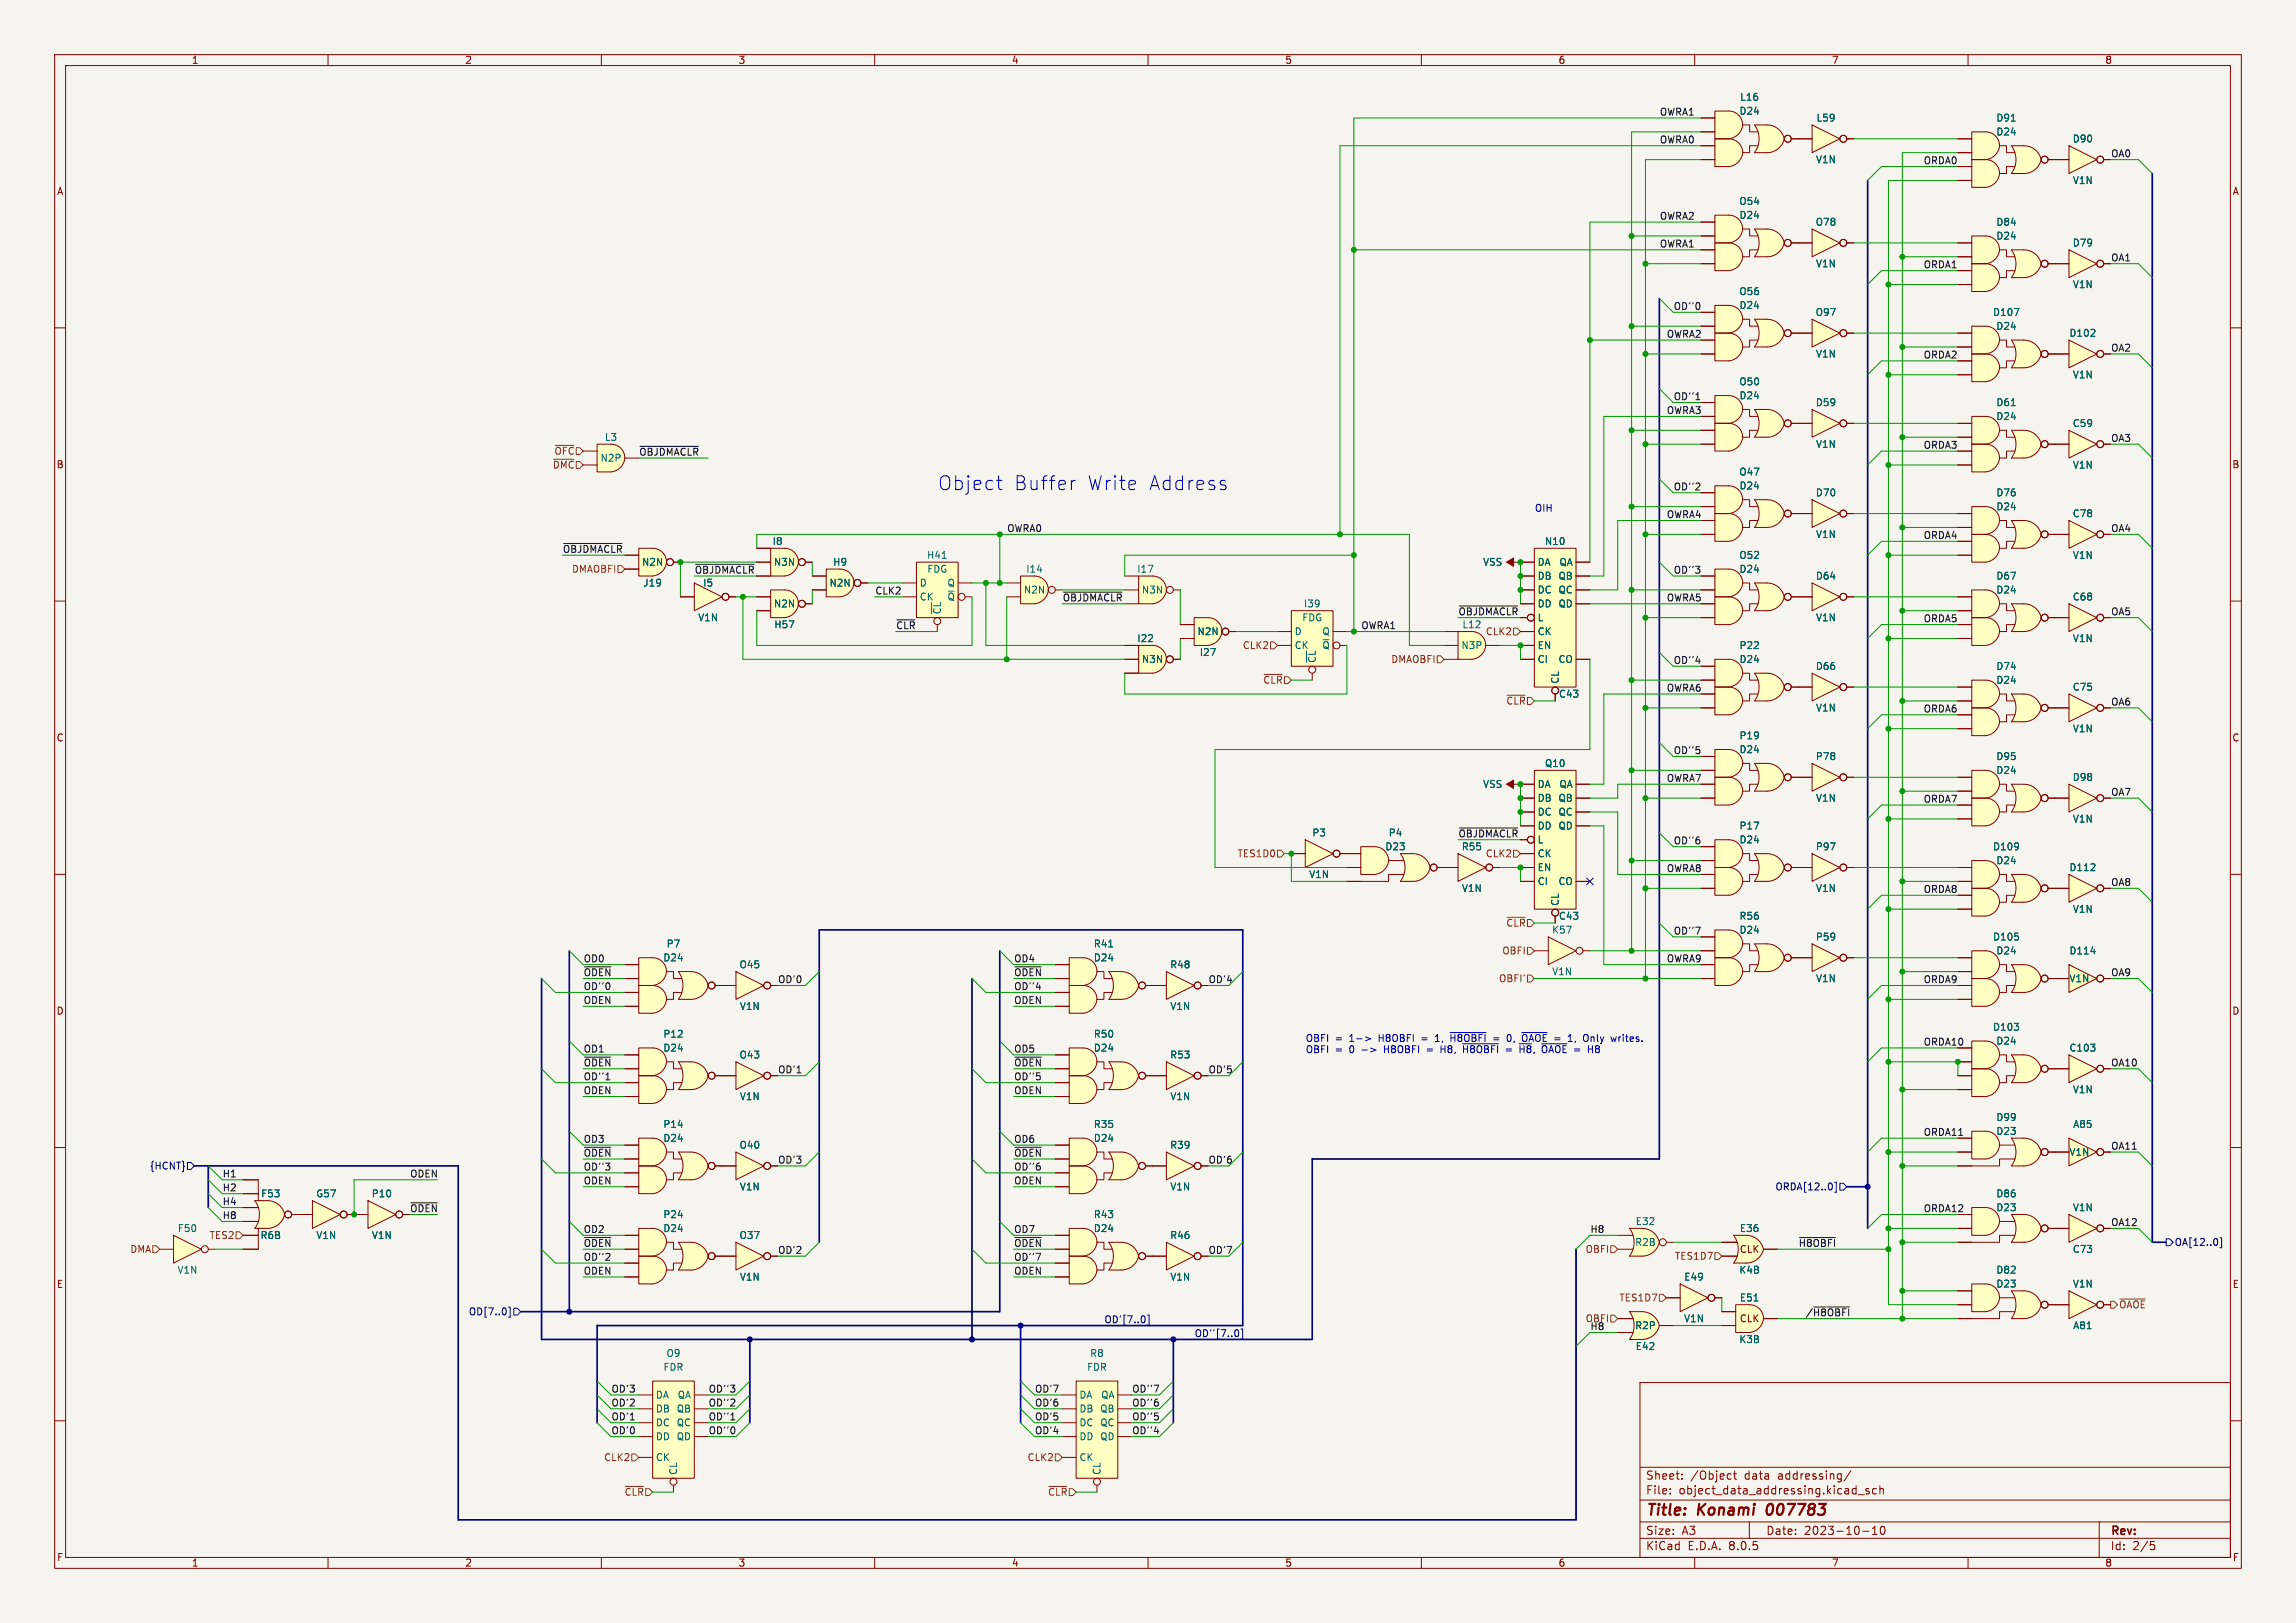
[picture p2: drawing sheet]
<svg xmlns="http://www.w3.org/2000/svg" width="420mm" height="297mm" viewBox="0 0 420 297" stroke-linecap="round" stroke-linejoin="round" font-family="sans-serif">
<defs><g id="words">
<g font-size="3.5" fill="#0000c2">
<text x="171.4" y="89.9">Object</text>
<text x="185.3" y="89.9">Buffer</text>
<text x="198.7" y="89.9">Write</text>
<text x="209.9" y="89.9">Address</text>
</g>
<g font-size="2.8" fill="#840000">
<text x="301" y="277.9">Title:</text>
<text x="310.6" y="277.9">Konami</text>
<text x="324" y="277.9">007783</text>
</g>
<g font-size="2.1" fill="#840000">
<text x="301" y="273.7">File:</text>
<text x="301" y="271">Sheet:</text>
<text x="307.1" y="273.7">object_data_addressing.kicad_sch</text>
<text x="309.2" y="271">/Object</text>
<text x="319.2" y="271">data</text>
<text x="325.4" y="271">addressing/</text>
<text x="301" y="281.1">Size:</text>
<text x="307.6" y="281.1">A3</text>
<text x="323" y="281.1">Date:</text>
<text x="330" y="281.1">2023-10-10</text>
<text x="386" y="281.3">Rev:</text>
<text x="301" y="283.9">KiCad</text>
<text x="308.7" y="283.9">E.D.A.</text>
<text x="316.3" y="283.9">8.0.5</text>
<text x="386" y="283.9">Id:</text>
<text x="390.1" y="283.9">2/5</text>
</g>
<g font-size="1.8" fill="#840000">
<text x="35" y="11.9">1</text>
<text x="85" y="11.9">2</text>
<text x="135" y="11.9">3</text>
<text x="185" y="11.9">4</text>
<text x="235" y="11.9">5</text>
<text x="285" y="11.9">6</text>
<text x="335" y="11.9">7</text>
<text x="385" y="11.9">8</text>
<text x="10.3" y="35.9">A</text>
<text x="408.3" y="35.9">A</text>
<text x="10.3" y="85.9">B</text>
<text x="408.2" y="85.9">B</text>
<text x="266.7" y="112.7">~{OBJDMACLR}</text>
<text x="10.3" y="135.9">C</text>
<text x="408.2" y="135.9">C</text>
<text x="266.7" y="153.3">~{OBJDMACLR}</text>
<text x="10.3" y="185.9">D</text>
<text x="408.2" y="185.9">D</text>
<text x="318.1" y="229.5">CLK</text>
<text x="10.3" y="235.9">E</text>
<text x="408.3" y="235.9">E</text>
<text x="318.1" y="242.2">CLK</text>
<text x="10.3" y="285.9">F</text>
<text x="35" y="286.9">1</text>
<text x="85" y="286.9">2</text>
<text x="135" y="286.9">3</text>
<text x="185" y="286.9">4</text>
<text x="235" y="286.9">5</text>
<text x="285" y="286.9">6</text>
<text x="335" y="286.9">7</text>
<text x="385" y="286.9">8</text>
<text x="408.3" y="285.9">F</text>
</g>
<g font-size="1.8" fill="#0f0f0f">
<text x="303.5" y="21.2">OWRA1</text>
<text x="303.5" y="26.3">OWRA0</text>
<text x="386.1" y="28.9">OA0</text>
<text x="351.8" y="30.1">ORDA0</text>
<text x="303.5" y="40.3">OWRA2</text>
<text x="303.5" y="45.4">OWRA1</text>
<text x="386.1" y="47.9">OA1</text>
<text x="351.8" y="49.2">ORDA1</text>
<text x="306.1" y="56.8">OD''0</text>
<text x="304.8" y="61.9">OWRA2</text>
<text x="351.8" y="65.7">ORDA2</text>
<text x="386.1" y="64.4">OA2</text>
<text x="304.8" y="75.9">OWRA3</text>
<text x="306.1" y="73.3">OD''1</text>
<text x="116.8" y="83.5">~{OBJDMACLR}</text>
<text x="351.8" y="82.2">ORDA3</text>
<text x="386.1" y="80.9">OA3</text>
<text x="306.1" y="89.8">OD''2</text>
<text x="304.8" y="94.9">OWRA4</text>
<text x="102.9" y="101.3">~{OBJDMACLR}</text>
<text x="184.1" y="97.4">OWRA0</text>
<text x="351.8" y="98.7">ORDA4</text>
<text x="386.1" y="97.4">OA4</text>
<text x="127" y="105.1">~{OBJDMACLR}</text>
<text x="306.1" y="105.1">OD''3</text>
<text x="160" y="108.9">CLK2</text>
<text x="194.3" y="110.1">~{OBJDMACLR}</text>
<text x="304.8" y="110.1">OWRA5</text>
<text x="351.8" y="114">ORDA5</text>
<text x="386.1" y="112.7">OA5</text>
<text x="163.8" y="115.2">~{CLR}</text>
<text x="248.9" y="115.2">OWRA1</text>
<text x="306.1" y="121.6">OD''4</text>
<text x="304.8" y="126.7">OWRA6</text>
<text x="351.8" y="130.5">ORDA6</text>
<text x="386.1" y="129.2">OA6</text>
<text x="304.8" y="143.2">OWRA7</text>
<text x="306.1" y="138.1">OD''5</text>
<text x="351.8" y="147">ORDA7</text>
<text x="386.1" y="145.7">OA7</text>
<text x="306.1" y="154.6">OD''6</text>
<text x="304.8" y="159.7">OWRA8</text>
<text x="351.8" y="163.5">ORDA8</text>
<text x="386.1" y="162.2">OA8</text>
<text x="306.1" y="171.1">OD''7</text>
<text x="106.7" y="178.7">~{ODEN}</text>
<text x="106.7" y="176.2">OD0</text>
<text x="142.2" y="180">OD'0</text>
<text x="185.4" y="176.2">OD4</text>
<text x="185.4" y="178.7">~{ODEN}</text>
<text x="221" y="180">OD'4</text>
<text x="304.8" y="176.2">OWRA9</text>
<text x="351.8" y="180">ORDA9</text>
<text x="386.1" y="178.7">OA9</text>
<text x="106.7" y="181.3">OD''0</text>
<text x="106.7" y="183.8">ODEN</text>
<text x="185.4" y="181.3">OD''4</text>
<text x="185.4" y="183.8">ODEN</text>
<text x="351.8" y="191.4">ORDA10</text>
<text x="106.7" y="192.7">OD1</text>
<text x="106.7" y="195.2">~{ODEN}</text>
<text x="106.7" y="197.8">OD''1</text>
<text x="142.2" y="196.5">OD'1</text>
<text x="185.4" y="192.7">OD5</text>
<text x="185.4" y="195.2">~{ODEN}</text>
<text x="185.4" y="197.8">OD''5</text>
<text x="221" y="196.5">OD'5</text>
<text x="386.1" y="195.2">OA10</text>
<text x="106.7" y="200.3">ODEN</text>
<text x="185.4" y="200.3">ODEN</text>
<text x="106.7" y="209.2">OD3</text>
<text x="185.4" y="209.2">OD6</text>
<text x="351.8" y="207.9">ORDA11</text>
<text x="40.6" y="215.6">H1</text>
<text x="74.9" y="215.6">ODEN</text>
<text x="106.7" y="211.7">~{ODEN}</text>
<text x="106.7" y="214.3">OD''3</text>
<text x="142.2" y="213">OD'3</text>
<text x="185.4" y="214.3">OD''6</text>
<text x="185.4" y="211.7">~{ODEN}</text>
<text x="221" y="213">OD'6</text>
<text x="386.1" y="210.5">OA11</text>
<text x="40.6" y="220.6">H4</text>
<text x="40.6" y="218.1">H2</text>
<text x="74.9" y="221.9">~{ODEN}</text>
<text x="106.7" y="216.8">ODEN</text>
<text x="185.4" y="216.8">ODEN</text>
<text x="351.8" y="221.9">ORDA12</text>
<text x="40.6" y="223.2">H8</text>
<text x="106.7" y="225.7">OD2</text>
<text x="185.4" y="225.7">OD7</text>
<text x="290.8" y="225.7">H8</text>
<text x="386.1" y="224.4">OA12</text>
<text x="106.7" y="233.3">ODEN</text>
<text x="106.7" y="230.8">OD''2</text>
<text x="106.7" y="228.3">~{ODEN}</text>
<text x="142.2" y="229.5">OD'2</text>
<text x="185.4" y="233.3">ODEN</text>
<text x="185.4" y="228.3">~{ODEN}</text>
<text x="185.4" y="230.8">OD''7</text>
<text x="221" y="229.5">OD'7</text>
<text x="328.9" y="228.3">~{H8OBFI}</text>
<text x="290.8" y="243.5">H8</text>
<text x="330.2" y="241">/~{H8}~{OBFI}</text>
<text x="111.8" y="254.9">OD'3</text>
<text x="111.8" y="257.5">OD'2</text>
<text x="129.5" y="254.9">OD''3</text>
<text x="129.5" y="257.5">OD''2</text>
<text x="189.2" y="257.5">OD'6</text>
<text x="189.2" y="254.9">OD'7</text>
<text x="207" y="257.5">OD''6</text>
<text x="207" y="254.9">OD''7</text>
<text x="111.8" y="260">OD'1</text>
<text x="111.8" y="262.5">OD'0</text>
<text x="129.5" y="260">OD''1</text>
<text x="129.5" y="262.5">OD''0</text>
<text x="189.2" y="260">OD'5</text>
<text x="189.2" y="262.5">OD'4</text>
<text x="207" y="260">OD''5</text>
<text x="207" y="262.5">OD''4</text>
</g>
<g font-size="1.8" fill="#006464">
<text x="318.1" y="21.2">D24</text>
<text x="318.2" y="18.6">L16</text>
<text x="332.2" y="22.5">L59</text>
<text x="365.1" y="22.5">D91</text>
<text x="365.1" y="25">D24</text>
<text x="379.1" y="26.3">D90</text>
<text x="332.1" y="30.1">V1N</text>
<text x="379.1" y="33.9">V1N</text>
<text x="318.1" y="37.7">O54</text>
<text x="318.1" y="40.2">D24</text>
<text x="332" y="41.5">O78</text>
<text x="365.1" y="41.5">D84</text>
<text x="365.1" y="44">D24</text>
<text x="379.1" y="45.3">D79</text>
<text x="332.1" y="49.1">V1N</text>
<text x="379.1" y="52.9">V1N</text>
<text x="318.1" y="54.2">O56</text>
<text x="318.1" y="56.7">D24</text>
<text x="332" y="58">O97</text>
<text x="364.5" y="58">D107</text>
<text x="332.1" y="65.6">V1N</text>
<text x="365.1" y="60.6">D24</text>
<text x="378.4" y="61.8">D102</text>
<text x="318.1" y="70.7">O50</text>
<text x="379.1" y="69.4">V1N</text>
<text x="318.1" y="73.3">D24</text>
<text x="332.1" y="74.5">D59</text>
<text x="365.1" y="74.5">D61</text>
<text x="365.1" y="77.1">D24</text>
<text x="110.5" y="80.9">L3</text>
<text x="332.1" y="82.1">V1N</text>
<text x="379.1" y="78.3">C59</text>
<text x="109.8" y="84.7">N2P</text>
<text x="318.1" y="87.2">O47</text>
<text x="318.1" y="89.8">D24</text>
<text x="379.1" y="86">V1N</text>
<text x="332.1" y="91">D70</text>
<text x="365.1" y="91">D76</text>
<text x="365.1" y="93.6">D24</text>
<text x="379.1" y="94.8">C78</text>
<text x="141.2" y="99.9">I8</text>
<text x="282.5" y="99.9">N10</text>
<text x="332.1" y="98.7">V1N</text>
<text x="117.3" y="103.7">N2N</text>
<text x="117.6" y="107.5">J19</text>
<text x="128.5" y="107.5">I5</text>
<text x="141.5" y="103.7">N3N</text>
<text x="151.6" y="107.5">N2N</text>
<text x="152.3" y="103.7">H9</text>
<text x="168.1" y="107.5">D</text>
<text x="169.5" y="102.5">H41</text>
<text x="169.5" y="105">FDG</text>
<text x="173.2" y="107.5">Q</text>
<text x="187.6" y="105">I14</text>
<text x="207.9" y="105">I17</text>
<text x="271.2" y="103.7">VSS</text>
<text x="281.2" y="103.7">DA</text>
<text x="281.2" y="106.3">DB</text>
<text x="285" y="106.3">QB</text>
<text x="285.2" y="103.7">QA</text>
<text x="318.1" y="102.5">O52</text>
<text x="318.1" y="105">D24</text>
<text x="332.1" y="106.3">D64</text>
<text x="365.1" y="106.3">D67</text>
<text x="379.1" y="102.5">V1N</text>
<text x="127.6" y="113.9">V1N</text>
<text x="141.5" y="111.4">N2N</text>
<text x="168.1" y="110.1">CK</text>
<text x="172.3" y="112.5" transform="rotate(-90 172.3 112.5)">~{CL}</text>
<text x="173.2" y="110.1">~{Q}</text>
<text x="187.2" y="108.8">N2N</text>
<text x="208.8" y="108.8">N3N</text>
<text x="238.1" y="113.9">FDG</text>
<text x="238.4" y="111.4">I39</text>
<text x="281.2" y="108.8">DC</text>
<text x="281.2" y="111.4">DD</text>
<text x="281.2" y="113.9">L</text>
<text x="285" y="108.8">QC</text>
<text x="285" y="111.4">QD</text>
<text x="332.1" y="113.9">V1N</text>
<text x="365.1" y="108.8">D24</text>
<text x="379.1" y="110.1">C68</text>
<text x="141.5" y="115.2">H57</text>
<text x="207.9" y="117.7">I22</text>
<text x="218.9" y="116.4">N2N</text>
<text x="236.7" y="119">CK</text>
<text x="236.7" y="116.4">D</text>
<text x="241.8" y="116.4">Q</text>
<text x="241.8" y="119">~{Q}</text>
<text x="267.2" y="119">N3P</text>
<text x="267.4" y="115.2">L12</text>
<text x="281.2" y="116.4">CK</text>
<text x="281.2" y="119">EN</text>
<text x="318.1" y="119">P22</text>
<text x="379.1" y="117.7">V1N</text>
<text x="208.8" y="121.5">N3N</text>
<text x="219.4" y="120.2">I27</text>
<text x="240.9" y="121.4" transform="rotate(-90 240.9 121.4)">~{CL}</text>
<text x="281.2" y="121.5">CI</text>
<text x="285" y="121.5">CO</text>
<text x="285.3" y="125.2" transform="rotate(-90 285.3 125.2)">CL</text>
<text x="318.1" y="121.5">D24</text>
<text x="332.1" y="122.8">D66</text>
<text x="365.1" y="122.8">D74</text>
<text x="365.1" y="125.3">D24</text>
<text x="285.1" y="127.9">C43</text>
<text x="332.1" y="130.4">V1N</text>
<text x="379.1" y="126.6">C75</text>
<text x="318.1" y="135.5">P19</text>
<text x="379.1" y="134.2">V1N</text>
<text x="282.5" y="140.6">Q10</text>
<text x="318.1" y="138">D24</text>
<text x="332.1" y="139.3">P78</text>
<text x="365.1" y="139.3">D95</text>
<text x="365.1" y="141.8">D24</text>
<text x="379.1" y="143.1">D98</text>
<text x="271.2" y="144.4">VSS</text>
<text x="281.2" y="144.4">DA</text>
<text x="281.2" y="146.9">DB</text>
<text x="281.2" y="149.5">DC</text>
<text x="285" y="146.9">QB</text>
<text x="285" y="149.5">QC</text>
<text x="285.2" y="144.4">QA</text>
<text x="332.1" y="146.9">V1N</text>
<text x="240" y="153.3">P3</text>
<text x="253.3" y="155.8">D23</text>
<text x="253.9" y="153.3">P4</text>
<text x="267.3" y="155.8">R55</text>
<text x="281.2" y="152">DD</text>
<text x="281.2" y="154.5">L</text>
<text x="285" y="152">QD</text>
<text x="318.1" y="152">P17</text>
<text x="318.1" y="154.5">D24</text>
<text x="332.1" y="155.8">P97</text>
<text x="364.5" y="155.8">D109</text>
<text x="379.1" y="150.7">V1N</text>
<text x="239.4" y="160.9">V1N</text>
<text x="281.2" y="157.1">CK</text>
<text x="281.2" y="159.6">EN</text>
<text x="365.1" y="158.3">D24</text>
<text x="378.4" y="159.6">D112</text>
<text x="267.3" y="163.4">V1N</text>
<text x="281.2" y="162.2">CI</text>
<text x="285" y="162.2">CO</text>
<text x="285.3" y="165.9" transform="rotate(-90 285.3 165.9)">CL</text>
<text x="332.1" y="163.4">V1N</text>
<text x="379.1" y="167.2">V1N</text>
<text x="121.8" y="173.6">P7</text>
<text x="200" y="173.6">R41</text>
<text x="283.8" y="171">K57</text>
<text x="285.1" y="168.5">C43</text>
<text x="318.1" y="168.5">R56</text>
<text x="318.1" y="171">D24</text>
<text x="332.1" y="172.3">P59</text>
<text x="364.5" y="172.3">D105</text>
<text x="121.2" y="176.1">D24</text>
<text x="135.2" y="177.4">O45</text>
<text x="200" y="176.1">D24</text>
<text x="214" y="177.4">R48</text>
<text x="283.8" y="178.7">V1N</text>
<text x="332.1" y="179.9">V1N</text>
<text x="365.1" y="174.9">D24</text>
<text x="378.4" y="174.9">D114</text>
<text x="378.5" y="180">V1N</text>
<text x="135.2" y="185">V1N</text>
<text x="214" y="185">V1N</text>
<text x="121.2" y="190.1">P12</text>
<text x="200" y="190.1">R50</text>
<text x="364.5" y="188.8">D103</text>
<text x="365.1" y="191.4">D24</text>
<text x="121.2" y="192.6">D24</text>
<text x="135.2" y="193.9">O43</text>
<text x="200" y="192.6">D24</text>
<text x="214" y="193.9">R53</text>
<text x="378.4" y="192.6">C103</text>
<text x="135.2" y="201.5">V1N</text>
<text x="214" y="201.5">V1N</text>
<text x="379.1" y="200.3">V1N</text>
<text x="121.2" y="206.6">P14</text>
<text x="121.2" y="209.1">D24</text>
<text x="200" y="206.6">R35</text>
<text x="200" y="209.1">D24</text>
<text x="365.1" y="205.3">D99</text>
<text x="365.1" y="207.9">D23</text>
<text x="379.1" y="206.6">A85</text>
<text x="135.2" y="210.4">O40</text>
<text x="214" y="210.4">R39</text>
<text x="378.5" y="211.7">V1N</text>
<text x="47.7" y="219.3">F53</text>
<text x="57.7" y="219.3">G57</text>
<text x="67.9" y="219.3">P10</text>
<text x="135.2" y="218">V1N</text>
<text x="214" y="218">V1N</text>
<text x="365.1" y="219.3">D86</text>
<text x="365.1" y="221.8">D23</text>
<text x="379.1" y="221.8">V1N</text>
<text x="32.4" y="225.7">F50</text>
<text x="47.6" y="226.9">R6B</text>
<text x="57.8" y="226.9">V1N</text>
<text x="67.9" y="226.9">V1N</text>
<text x="121.2" y="223.1">P24</text>
<text x="121.2" y="225.7">D24</text>
<text x="135.2" y="226.9">O37</text>
<text x="200" y="223.1">R43</text>
<text x="200" y="225.7">D24</text>
<text x="214" y="226.9">R46</text>
<text x="299.1" y="224.4">E32</text>
<text x="318.2" y="225.7">E36</text>
<text x="32.4" y="233.3">V1N</text>
<text x="299" y="228.2">R2B</text>
<text x="318.1" y="233.3">K4B</text>
<text x="365.1" y="233.3">D82</text>
<text x="379.1" y="229.5">C73</text>
<text x="135.2" y="234.5">V1N</text>
<text x="214" y="234.5">V1N</text>
<text x="308" y="234.5">E49</text>
<text x="318.2" y="238.4">E51</text>
<text x="365.1" y="235.8">D23</text>
<text x="379.1" y="235.8">V1N</text>
<text x="299" y="243.4">R2P</text>
<text x="308" y="242.2">V1N</text>
<text x="318.1" y="246">K3B</text>
<text x="379.1" y="243.4">A81</text>
<text x="121.3" y="251.1">FDR</text>
<text x="121.8" y="248.5">O9</text>
<text x="198.7" y="251.1">FDR</text>
<text x="199.3" y="248.5">R8</text>
<text x="299.1" y="247.2">E42</text>
<text x="119.9" y="256.1">DA</text>
<text x="123.9" y="256.1">QA</text>
<text x="197.4" y="256.1">DA</text>
<text x="201.3" y="256.1">QA</text>
<text x="119.9" y="258.7">DB</text>
<text x="119.9" y="261.2">DC</text>
<text x="119.9" y="263.8">DD</text>
<text x="123.7" y="258.7">QB</text>
<text x="123.7" y="261.2">QC</text>
<text x="123.7" y="263.8">QD</text>
<text x="197.4" y="258.7">DB</text>
<text x="197.4" y="261.2">DC</text>
<text x="197.4" y="263.8">DD</text>
<text x="201.2" y="258.7">QB</text>
<text x="201.2" y="261.2">QC</text>
<text x="201.2" y="263.8">QD</text>
<text x="119.9" y="267.6">CK</text>
<text x="197.4" y="267.6">CK</text>
<text x="124.1" y="270" transform="rotate(-90 124.1 270)">CL</text>
<text x="201.5" y="270" transform="rotate(-90 201.5 270)">CL</text>
</g>
<g font-size="1.8" fill="#725600">
<text x="101.3" y="83.4">~{OFC}</text>
<text x="101" y="86">~{DMC}</text>
<text x="104.5" y="105">DMAOBFI</text>
<text x="227.2" y="119">CLK2</text>
<text x="271.7" y="116.4">CLK2</text>
<text x="231" y="125.3">~{CLR}</text>
<text x="254.4" y="121.5">DMAOBFI</text>
<text x="275.4" y="129.1">~{CLR}</text>
<text x="226.3" y="157.1">TES1D0</text>
<text x="271.7" y="157.1">CLK2</text>
<text x="275.4" y="169.8">~{CLR}</text>
<text x="274.1" y="179.9">OBFI'</text>
<text x="274.7" y="174.9">OBFI</text>
<text x="38.3" y="226.9">TES2</text>
<text x="23.7" y="229.5">DMA</text>
<text x="290" y="229.5">OBFI</text>
<text x="306.3" y="230.7">TES1D7</text>
<text x="296.1" y="238.4">TES1D7</text>
<text x="387.5" y="239.6">~{OAOE}</text>
<text x="290" y="242.2">OBFI</text>
<text x="110.4" y="267.6">CLK2</text>
<text x="187.9" y="267.6">CLK2</text>
<text x="114.1" y="273.9">~{CLR}</text>
<text x="191.6" y="273.9">~{CLR}</text>
</g>
<g font-size="1.8" fill="#0000c2">
<text x="280.7" y="93.7">OIH</text>
<text x="238.8" y="190.7">OBFI</text>
<text x="244.2" y="190.7">=</text>
<text x="247" y="190.7">1-&gt;</text>
<text x="252.5" y="190.7">H8OBFI</text>
<text x="260.5" y="190.7">=</text>
<text x="263.2" y="190.7">1,</text>
<text x="266.2" y="190.7">~{H8OBFI}=</text>
<text x="277" y="190.7">0,</text>
<text x="280" y="190.7">~{OAOE}</text>
<text x="286" y="190.7">=</text>
<text x="288.8" y="190.7">1,</text>
<text x="291.8" y="190.7">Only</text>
<text x="297" y="190.7">writes.</text>
<text x="238.8" y="192.8">OBFI</text>
<text x="244.2" y="192.8">=</text>
<text x="247" y="192.8">0</text>
<text x="253.7" y="192.8">H8OBFI</text>
<text x="264.4" y="192.8">H8,</text>
<text x="268.7" y="192.8">~{H8OBFI}=</text>
<text x="279.5" y="192.8">~{H8},~{OAOE}</text>
<text x="289.9" y="192.8">=</text>
<text x="292.6" y="192.8">H8</text>
</g>
<g font-size="1.8" fill="#000084">
<text x="27.3" y="214.2">{HCNT}</text>
<text x="324.7" y="218">ORDA[12..0]</text>
<text x="397.7" y="228.2">OA[12..0]</text>
<text x="85.7" y="240.9">OD[7..0]</text>
<text x="201.9" y="242.2">OD'[7..0]</text>
<text x="218.4" y="244.8">OD''[7..0]</text>
</g>
</g></defs>
<path d="M0 0h420v297h-420z" fill="#f5f4ef" stroke="#f5f4ef" stroke-width=".18"/>
<g fill="none" stroke="#840000" stroke-width=".18">
<path d="M10 10h400v277h-400zM12 12h396v273h-396zM60 10v2M110 10v2M160 10v2M210 10v2M260 10v2M310 10v2M360 10v2M10 60h2M408 60h2M10 110h2"/>
<path d="M408 110h2M10 160h2M408 160h2M10 210h2M408 210h2M10 260h2M300 253h108v32h-108zM408 260h2M300 278.5h108M300 274.5h108M300 268.5h108M305.5 273.2v.2"/>
<path d="M305.5 272.5v.1M307.7 270.5v.2M307.7 269.8v.1M316.5 269.7l.2 .1M316.7 270.6l-.2 .1M317.1 269.7h.6M317.3 269.2v1.3l.4 .2M320 278.5v3M338.6 269.1l-1.3 1.9M339.9 273.5h1.1M341.9 272.5l-.4-.1-.2 .2 .1 .2 .5 .2v.3h-.6M342.5 279.7l.4-.4v1.5"/>
<path d="M343.2 272.5l-.4-.1-.3 .3v.4l.2 .2h.5M343.9 272.5l.2-.1 .3 .1 .1 .9M343.9 271.9v1.5M344.2 279.4l.1-.1a.8 .8 0 0 1 .5 .7 .8 .8 0 0 1-.5 .8 1 1 0 0 1-.1-1.4zM384 278.5v6.5M60 285v2M110 285v2M160 285v2M210 285v2M260 285v2M300 281.5h108M310 285v2"/>
<path d="M340.7 280.2h1.2M342.5 280.8h.9M360 285v2M393.4 282.1h.7M393.5 282.7h.4l.3 .2-.2 .6-.5 .1"/>
</g>
<path d="M323.3 275.6a1.51 1.51 0 0 0 0 1.5" fill="none" stroke="#840000" stroke-width=".4"/>
<g fill="#ffffc2" stroke="#ffffc2" stroke-width=".18">
<path d="M316 96.3l2.8 .2a2.82 2.82 0 0 1-2.6 2.6z"/>
<path d="M316 91.2l2.8 .2a2.82 2.82 0 0 1-2.6 2.6z"/>
<path d="M316.2 94a2.54 2.54 0 0 1 2.6 2.5h-2.6z"/>
<path d="M316.2 88.9a2.54 2.54 0 0 1 2.6 2.5h-2.6z"/>
</g>
<path d="M320.9 91.4h2.3" fill="none" stroke="#ffffc2" stroke-width=".18"/>
<g fill="#ffffc2">
<path d="M313.7 94h2.5v5.1h-2.5z"/>
<path d="M313.7 88.9h2.5v5.1h-2.5z"/>
<path d="M320.9 91.4h2.3v5.1h-2.3a4.3 4.3 0 0 0 0-5.1z"/>
</g>
<g fill="#ffffc2" stroke="#ffffc2" stroke-width=".18">
<path d="M323.2 93.3l3.2 .7a3.3 3.3 0 0 1-3.2 2.5z"/>
<path d="M323.2 91.4a3.3 3.3 0 0 1 3.2 2.6l-3.2 .7z"/>
<path d="M363 67l2.8 .3a2.82 2.82 0 0 1-2.6 2.6z"/>
<path d="M363 62l2.8 .2a2.82 2.82 0 0 1-2.6 2.6z"/>
<path d="M363.2 64.8a2.54 2.54 0 0 1 2.6 2.5h-2.6z"/>
<path d="M363.2 59.7a2.54 2.54 0 0 1 2.6 2.5h-2.6z"/>
</g>
<g fill="none" stroke="#840000" stroke-width=".18">
<path d="M311.1 97.8h2.6M311.1 95.3h2.6M311.1 92.7h2.6M311.1 90.2h2.6M316.2 94h-2.5v5.1h2.5a2.82 2.82 0 0 0 2.6-2.6M316.2 94a2.54 2.54 0 0 1 2.6 2.5M318.8 91.4a2.82 2.82 0 0 1-2.6 2.6M318.8 91.4a2.54 2.54 0 0 0-2.6-2.5h-2.5v5.1h2.5M318.8 91.4h1.2v1.3h1.6M320.9 96.5a4.3 4.3 0 0 0 0-5.1h2.3a3.1 3.1 0 0 1 3.2 2.7 3.2 3.2 0 0 1-3.2 2.4M321.6 95.3h-1.6v1.2h-1.2M327.7 94h1.2"/>
<circle cx="327" cy="94" r=".63"/>
</g>
<path d="M320.9 96.5h2.3z" fill="#840000" stroke="#840000" stroke-width=".18"/>
<path d="M367.9 62.2h2.3" fill="none" stroke="#ffffc2" stroke-width=".18"/>
<g fill="#ffffc2">
<path d="M360.7 64.8h2.5v5.1h-2.5z"/>
<path d="M360.7 59.7h2.5v5.1h-2.5z"/>
<path d="M367.9 62.2h2.3v5.1h-2.3a4.3 4.3 0 0 0 0-5.1z"/>
</g>
<g fill="#ffffc2" stroke="#ffffc2" stroke-width=".18">
<path d="M370.2 64.1l3.2 .7a3.3 3.3 0 0 1-3.2 2.5z"/>
<path d="M370.2 62.2a3.3 3.3 0 0 1 3.2 2.6l-3.2 .7z"/>
<path d="M363 83.6l2.8 .2a2.82 2.82 0 0 1-2.6 2.6z"/>
<path d="M363 78.5l2.8 .2a2.82 2.82 0 0 1-2.6 2.6z"/>
<path d="M363.2 81.3a2.54 2.54 0 0 1 2.6 2.5h-2.6z"/>
<path d="M363.2 76.2a2.54 2.54 0 0 1 2.6 2.5h-2.6z"/>
</g>
<g fill="none" stroke="#840000" stroke-width=".18">
<path d="M358.1 68.6h2.6M358.1 66h2.6M358.1 63.5h2.6M358.1 61h2.6M363.2 64.8h-2.5v5.1h2.5a2.82 2.82 0 0 0 2.6-2.6M363.2 64.8a2.54 2.54 0 0 1 2.6 2.5M365.8 62.2a2.82 2.82 0 0 1-2.6 2.6M365.8 62.2a2.54 2.54 0 0 0-2.6-2.5h-2.5v5.1h2.5M365.8 62.2h1.2v1.3h1.6M367.9 62.2h2.3a3.1 3.1 0 0 1 3.1 2.7 3.2 3.2 0 0 1-3.1 2.4M367.9 62.2a4.3 4.3 0 0 1 0 5.1M368.6 66h-1.6v1.3h-1.2"/>
<path d="M374.6 64.8h1.3"/>
<circle cx="374" cy="64.8" r=".63"/>
</g>
<path d="M367.9 67.3h2.3z" fill="#840000" stroke="#840000" stroke-width=".18"/>
<path d="M368.5 56.5h.8l-.5 1.2" fill="none" stroke="#006464" stroke-width=".18"/>
<path d="M367.9 78.7h2.3" fill="none" stroke="#ffffc2" stroke-width=".18"/>
<g fill="#ffffc2">
<path d="M360.7 81.3h2.5v5.1h-2.5z"/>
<path d="M360.7 76.2h2.5v5.1h-2.5z"/>
<path d="M367.9 78.7h2.3v5.1h-2.3a4.3 4.3 0 0 0 0-5.1z"/>
</g>
<g fill="#ffffc2" stroke="#ffffc2" stroke-width=".18">
<path d="M370.2 80.6l3.2 .7a3.3 3.3 0 0 1-3.2 2.5z"/>
<path d="M370.2 78.7a3.3 3.3 0 0 1 3.2 2.6l-3.2 .7z"/>
</g>
<g fill="none" stroke="#840000" stroke-width=".18">
<path d="M358.1 77.5h2.6M365.8 78.7a2.82 2.82 0 0 1-2.6 2.6M365.8 78.7a2.54 2.54 0 0 0-2.6-2.5h-2.5v5.1h2.5M365.8 78.7h1.2v1.3h1.6M367.9 78.7h2.3a3.1 3.1 0 0 1 3.1 2.7 3.2 3.2 0 0 1-3.1 2.4M367.9 78.7a4.3 4.3 0 0 1 0 5.1M358.1 85.1h2.6M358.1 82.6h2.6M358.1 80h2.6M363.2 81.3h-2.5v5.1h2.5a2.82 2.82 0 0 0 2.6-2.6M363.2 81.3a2.54 2.54 0 0 1 2.6 2.5M368.6 82.6h-1.6v1.2h-1.2"/>
<path d="M374.6 81.3h1.3"/>
<circle cx="374" cy="81.3" r=".63"/>
</g>
<path d="M367.9 83.8h2.3z" fill="#840000" stroke="#840000" stroke-width=".18"/>
<path d="M367.9 74.2h.7" fill="none" stroke="#006464" stroke-width=".18"/>
<path d="M378.5 78.7l5 2.6-5 2.5z" fill="#ffffc2"/>
<g fill="none" stroke="#840000" stroke-width=".18">
<path d="M378.5 78.7l5 2.6-5 2.5zM375.9 81.3h2.6M384.8 81.3h1.3"/>
<circle cx="384.2" cy="81.3" r=".63"/>
</g>
<path d="M378.5 62.2l5 2.6-5 2.5z" fill="#ffffc2"/>
<g fill="none" stroke="#840000" stroke-width=".18">
<path d="M375.9 64.8h2.6M378.5 62.2l5 2.6-5 2.5zM384.8 64.8h1.3"/>
<circle cx="384.2" cy="64.8" r=".63"/>
</g>
<g fill="#ffffc2" stroke="#ffffc2" stroke-width=".18">
<path d="M363 31.5l2.8 .3a2.82 2.82 0 0 1-2.6 2.5z"/>
<path d="M363 26.4l2.8 .3a2.82 2.82 0 0 1-2.6 2.5z"/>
<path d="M363.2 29.2a2.54 2.54 0 0 1 2.6 2.6h-2.6z"/>
<path d="M363.2 24.1a2.54 2.54 0 0 1 2.6 2.6h-2.6z"/>
</g>
<path d="M367.9 26.7h2.3" fill="none" stroke="#ffffc2" stroke-width=".18"/>
<g fill="#ffffc2">
<path d="M360.7 29.2h2.5v5.1h-2.5z"/>
<path d="M360.7 24.1h2.5v5.1h-2.5z"/>
<path d="M367.9 26.7h2.3v5.1h-2.3a4.3 4.3 0 0 0 0-5.1z"/>
</g>
<g fill="#ffffc2" stroke="#ffffc2" stroke-width=".18">
<path d="M370.2 28.5l3.2 .7a3.3 3.3 0 0 1-3.2 2.6z"/>
<path d="M370.2 26.7a3.2 3.2 0 0 1 3.2 2.5l-3.2 .7z"/>
</g>
<g fill="none" stroke="#840000" stroke-width=".18">
<path d="M358.1 33h2.6M358.1 30.5h2.6M358.1 27.9h2.6M358.1 25.4h2.6M363.2 29.2h-2.5v5.1h2.5a2.82 2.82 0 0 0 2.6-2.5M363.2 29.2a2.54 2.54 0 0 1 2.6 2.6M365.8 26.7a2.82 2.82 0 0 1-2.6 2.5M365.8 26.7a2.54 2.54 0 0 0-2.6-2.6h-2.5v5.1h2.5M365.8 26.7h1.2v1.2h1.6M367.9 26.7h2.3a3.1 3.1 0 0 1 3.1 2.6 3.2 3.2 0 0 1-3.1 2.5M367.9 26.7a4.3 4.3 0 0 1 0 5.1M368.6 30.5h-1.6v1.3h-1.2"/>
<path d="M374.6 29.2h1.3"/>
<circle cx="374" cy="29.2" r=".63"/>
</g>
<path d="M367.9 31.8h2.3z" fill="#840000" stroke="#840000" stroke-width=".18"/>
<path d="M367.9 22.2h.7" fill="none" stroke="#006464" stroke-width=".18"/>
<path d="M378.5 45.7l5 2.6-5 2.5z" fill="#ffffc2"/>
<g fill="none" stroke="#840000" stroke-width=".18">
<path d="M375.9 48.3h2.6M378.5 45.7l5 2.6-5 2.5zM384.8 48.3h1.3"/>
<circle cx="384.2" cy="48.3" r=".63"/>
</g>
<g fill="#ffffc2" stroke="#ffffc2" stroke-width=".18">
<path d="M363 50.5l2.8 .3a2.82 2.82 0 0 1-2.6 2.5z"/>
<path d="M363 45.5l2.8 .2a2.82 2.82 0 0 1-2.6 2.6z"/>
<path d="M363.2 48.3a2.54 2.54 0 0 1 2.6 2.5h-2.6z"/>
<path d="M363.2 43.2a2.54 2.54 0 0 1 2.6 2.5h-2.6z"/>
</g>
<path d="M367.9 45.7h2.3" fill="none" stroke="#ffffc2" stroke-width=".18"/>
<g fill="#ffffc2">
<path d="M360.7 48.3h2.5v5h-2.5z"/>
<path d="M360.7 43.2h2.5v5.1h-2.5z"/>
<path d="M367.9 45.7h2.3v5.1h-2.3a4.3 4.3 0 0 0 0-5.1z"/>
</g>
<g fill="#ffffc2" stroke="#ffffc2" stroke-width=".18">
<path d="M370.2 47.6l3.2 .7a3.3 3.3 0 0 1-3.2 2.5z"/>
<path d="M370.2 45.7a3.3 3.3 0 0 1 3.2 2.6l-3.2 .7z"/>
</g>
<g fill="none" stroke="#840000" stroke-width=".18">
<path d="M358.1 52.1h2.6M358.1 49.5h2.6M358.1 47h2.6M358.1 44.5h2.6M363.2 48.3h-2.5v5h2.5a2.82 2.82 0 0 0 2.6-2.5M363.2 48.3a2.54 2.54 0 0 1 2.6 2.5M365.8 45.7a2.82 2.82 0 0 1-2.6 2.6M365.8 45.7a2.54 2.54 0 0 0-2.6-2.5h-2.5v5.1h2.5M365.8 45.7h1.2v1.3h1.6M367.9 45.7h2.3a3.1 3.1 0 0 1 3.1 2.7 3.2 3.2 0 0 1-3.1 2.4M367.9 45.7a4.3 4.3 0 0 1 0 5.1M368.6 49.5h-1.6v1.3h-1.2"/>
<path d="M374.6 48.3h1.3"/>
<circle cx="374" cy="48.3" r=".63"/>
</g>
<path d="M367.9 50.8h2.3z" fill="#840000" stroke="#840000" stroke-width=".18"/>
<path d="M378.5 26.7l5 2.5-5 2.6z" fill="#ffffc2"/>
<g fill="none" stroke="#840000" stroke-width=".18">
<path d="M375.9 29.2h2.6M378.5 26.7l5 2.5-5 2.6zM384.8 29.2h1.3"/>
<circle cx="384.2" cy="29.2" r=".63"/>
</g>
<path d="M269 117.8l2.8 .3a2.82 2.82 0 0 1-2.6 2.6z" fill="#ffffc2" stroke="#ffffc2" stroke-width=".18"/>
<path d="M266.7 115.6h2.5v5.1h-2.5z" fill="#ffffc2"/>
<g fill="#ffffc2" stroke="#ffffc2" stroke-width=".18">
<path d="M269.2 115.6a2.54 2.54 0 0 1 2.6 2.5h-2.6z"/>
<path d="M319.4 227.9l3.2 .7a3.3 3.3 0 0 1-3.2 2.5z"/>
</g>
<path d="M264.2 118.1h2.5M264.2 115.6h2.5M266.7 115.6h2.5a2.53 2.53 0 0 1 2.6 2.4 2.53 2.53 0 0 1-2.3 2.6l-2.8 .1zM271.8 118.1h2.5M264.2 120.7h2.5" fill="none" stroke="#840000" stroke-width=".18"/>
<path d="M317.1 226.1h2.3" fill="none" stroke="#ffffc2" stroke-width=".18"/>
<path d="M317.1 226.1h2.3v5h-2.3a4.3 4.3 0 0 0 0-5z" fill="#ffffc2"/>
<g fill="#ffffc2" stroke="#ffffc2" stroke-width=".18">
<path d="M319.4 226.1a3.3 3.3 0 0 1 3.2 2.5l-3.2 .7z"/>
<path d="M300.4 226.6l3.1 .7a3.3 3.3 0 0 1-3.1 2.6z"/>
</g>
<path d="M315 229.9h2.8M315 227.3h2.8M322.6 228.6a3.3 3.3 0 0 0-3.2-2.5h-2.3a4.3 4.3 0 0 1 0 5M322.6 228.6h2.5M322.6 228.6a3.3 3.3 0 0 1-3.2 2.5" fill="none" stroke="#840000" stroke-width=".18"/>
<path d="M317.1 231.1h2.3z" fill="#840000" stroke="#840000" stroke-width=".18"/>
<path d="M298.1 224.8h2.3" fill="none" stroke="#ffffc2" stroke-width=".18"/>
<path d="M298.1 224.8h2.3v5.1h-2.3a4.3 4.3 0 0 0 0-5.1z" fill="#ffffc2"/>
<path d="M300.4 224.8a3.3 3.3 0 0 1 3.1 2.5l-3.1 .7z" fill="#ffffc2" stroke="#ffffc2" stroke-width=".18"/>
<g fill="none" stroke="#840000" stroke-width=".18">
<path d="M295.9 228.6h2.8M295.9 226.1h2.8M298.1 229.9a4.3 4.3 0 0 0 0-5.1h2.3a3.1 3.1 0 0 1 3.1 2.7 3.2 3.2 0 0 1-3.1 2.4M304.8 227.3h1.3"/>
<circle cx="304.2" cy="227.3" r=".63"/>
</g>
<path d="M298.1 229.9h2.3z" fill="#840000" stroke="#840000" stroke-width=".18"/>
<path d="M307.3 234.9l5.1 2.6-5.1 2.5z" fill="#ffffc2"/>
<g fill="none" stroke="#840000" stroke-width=".18">
<path d="M304.8 237.5h2.5M307.3 234.9l5.1 2.6-5.1 2.5zM313.7 237.5h1.3"/>
<circle cx="313.1" cy="237.5" r=".63"/>
</g>
<g fill="#ffffc2" stroke="#ffffc2" stroke-width=".18">
<path d="M316 79.7l2.8 .3a2.82 2.82 0 0 1-2.6 2.6z"/>
<path d="M316 74.7l2.8 .2a2.82 2.82 0 0 1-2.6 2.6z"/>
<path d="M316.2 77.5a2.54 2.54 0 0 1 2.6 2.5h-2.6z"/>
<path d="M316.2 72.4a2.54 2.54 0 0 1 2.6 2.5h-2.6z"/>
</g>
<path d="M320.9 74.9h2.3" fill="none" stroke="#ffffc2" stroke-width=".18"/>
<g fill="#ffffc2">
<path d="M313.7 77.5h2.5v5.1h-2.5z"/>
<path d="M313.7 72.4h2.5v5.1h-2.5z"/>
<path d="M320.9 74.9h2.3v5.1h-2.3a4.3 4.3 0 0 0 0-5.1z"/>
</g>
<g fill="#ffffc2" stroke="#ffffc2" stroke-width=".18">
<path d="M323.2 76.8l3.2 .7a3.3 3.3 0 0 1-3.2 2.5z"/>
<path d="M323.2 74.9a3.3 3.3 0 0 1 3.2 2.6l-3.2 .7z"/>
</g>
<g fill="none" stroke="#840000" stroke-width=".18">
<path d="M311.1 78.7h2.6M311.1 76.2h2.6M311.1 73.7h2.6M316.2 77.5h-2.5v5.1h2.5a2.82 2.82 0 0 0 2.6-2.6M316.2 77.5a2.54 2.54 0 0 1 2.6 2.5M318.8 74.9a2.82 2.82 0 0 1-2.6 2.6M318.8 74.9a2.54 2.54 0 0 0-2.6-2.5h-2.5v5.1h2.5M318.8 74.9h1.2v1.3h1.6M321.6 78.7h-1.6v1.3h-1.2M327.7 77.5h1.2M311.1 81.3h2.6M320.9 80a4.3 4.3 0 0 0 0-5.1h2.3a3.1 3.1 0 0 1 3.2 2.7 3.2 3.2 0 0 1-3.2 2.4"/>
<circle cx="327" cy="77.5" r=".63"/>
</g>
<path d="M320.9 80h2.3z" fill="#840000" stroke="#840000" stroke-width=".18"/>
<path d="M238.8 153.7l5 2.5-5 2.6z" fill="#ffffc2"/>
<g fill="none" stroke="#840000" stroke-width=".18">
<path d="M236.2 156.2h2.6M238.8 153.7l5 2.5-5 2.6zM245.1 156.2h1.3"/>
<circle cx="244.5" cy="156.2" r=".63"/>
</g>
<path d="M331.5 91.4l5 2.6-5 2.5z" fill="#ffffc2"/>
<g fill="none" stroke="#840000" stroke-width=".18">
<path d="M328.9 94h2.6M331.5 91.4l5 2.6-5 2.5zM337.8 94h1.3"/>
<circle cx="337.2" cy="94" r=".63"/>
</g>
<path d="M331.5 106.7l5 2.5-5 2.6z" fill="#ffffc2"/>
<g fill="none" stroke="#840000" stroke-width=".18">
<path d="M328.9 109.2h2.6M331.5 106.7l5 2.5-5 2.6zM337.8 109.2h1.3"/>
<circle cx="337.2" cy="109.2" r=".63"/>
</g>
<path d="M331.5 123.2l5 2.5-5 2.6z" fill="#ffffc2"/>
<g fill="none" stroke="#840000" stroke-width=".18">
<path d="M328.9 125.7h2.6M331.5 123.2l5 2.5-5 2.6zM337.8 125.7h1.3"/>
<circle cx="337.2" cy="125.7" r=".63"/>
</g>
<path d="M331.5 74.9l5 2.6-5 2.5z" fill="#ffffc2"/>
<g fill="none" stroke="#840000" stroke-width=".18">
<path d="M328.9 77.5h2.6M331.5 74.9l5 2.6-5 2.5zM337.8 77.5h1.3"/>
<circle cx="337.2" cy="77.5" r=".63"/>
</g>
<path d="M331.5 41.9l5 2.6-5 2.5z" fill="#ffffc2"/>
<g fill="none" stroke="#840000" stroke-width=".18">
<path d="M328.9 44.5h2.6M331.5 41.9l5 2.6-5 2.5zM337.8 44.5h1.3"/>
<circle cx="337.2" cy="44.4" r=".63"/>
</g>
<path d="M331.5 58.4l5 2.6-5 2.5z" fill="#ffffc2"/>
<g fill="none" stroke="#840000" stroke-width=".18">
<path d="M331.5 58.4l5 2.6-5 2.5zM328.9 61h2.6M337.8 61h1.3"/>
<circle cx="337.2" cy="61" r=".63"/>
</g>
<path d="M331.5 22.9l5 2.5-5 2.5z" fill="#ffffc2"/>
<g fill="none" stroke="#840000" stroke-width=".18">
<path d="M328.9 25.4h2.6M331.5 22.9l5 2.5-5 2.5zM337.8 25.4h1.3"/>
<circle cx="337.2" cy="25.4" r=".63"/>
</g>
<g fill="#ffffc2" stroke="#ffffc2" stroke-width=".18">
<path d="M316 63.2l2.8 .3a2.82 2.82 0 0 1-2.6 2.5z"/>
<path d="M316 58.2l2.8 .2a2.82 2.82 0 0 1-2.6 2.6z"/>
<path d="M316.2 61a2.54 2.54 0 0 1 2.6 2.5h-2.6z"/>
<path d="M316.2 55.9a2.54 2.54 0 0 1 2.6 2.5h-2.6z"/>
</g>
<path d="M320.9 58.4h2.3" fill="none" stroke="#ffffc2" stroke-width=".18"/>
<g fill="#ffffc2">
<path d="M313.7 61h2.5v5h-2.5z"/>
<path d="M313.7 55.9h2.5v5.1h-2.5z"/>
<path d="M320.9 58.4h2.3v5.1h-2.3a4.3 4.3 0 0 0 0-5.1z"/>
</g>
<g fill="#ffffc2" stroke="#ffffc2" stroke-width=".18">
<path d="M323.2 60.3l3.2 .7a3.3 3.3 0 0 1-3.2 2.5z"/>
<path d="M323.2 58.4a3.3 3.3 0 0 1 3.2 2.6l-3.2 .7z"/>
<path d="M316 46.7l2.8 .3a2.82 2.82 0 0 1-2.6 2.5z"/>
<path d="M316 41.6l2.8 .3a2.82 2.82 0 0 1-2.6 2.6z"/>
<path d="M316.2 44.5a2.54 2.54 0 0 1 2.6 2.5h-2.6z"/>
<path d="M316.2 39.4a2.54 2.54 0 0 1 2.6 2.5h-2.6z"/>
</g>
<g fill="none" stroke="#840000" stroke-width=".18">
<path d="M311.1 59.7h2.6M311.1 57.2h2.6M318.8 58.4a2.82 2.82 0 0 1-2.6 2.6M318.8 58.4a2.54 2.54 0 0 0-2.6-2.5h-2.5v5.1h2.5M318.8 58.4h1.2v1.3h1.6M323.2 58.4h-2.3a4.3 4.3 0 0 1 0 5.1M323.2 58.4a3.1 3.1 0 0 1 3.2 2.7 3.2 3.2 0 0 1-3.2 2.4M311.1 64.8h2.6M311.1 62.2h2.6M316.2 61h-2.5v5h2.5a2.82 2.82 0 0 0 2.6-2.5M316.2 61a2.54 2.54 0 0 1 2.6 2.5M321.6 62.2h-1.6v1.3h-1.2"/>
<path d="M327.7 61h1.2"/>
<circle cx="327" cy="61" r=".63"/>
</g>
<path d="M320.9 63.5h2.3z" fill="#840000" stroke="#840000" stroke-width=".18"/>
<path d="M320.9 41.9h2.3" fill="none" stroke="#ffffc2" stroke-width=".18"/>
<g fill="#ffffc2">
<path d="M313.7 44.5h2.5v5h-2.5z"/>
<path d="M313.7 39.4h2.5v5.1h-2.5z"/>
<path d="M320.9 41.9h2.3v5.1h-2.3a4.3 4.3 0 0 0 0-5.1z"/>
</g>
<g fill="#ffffc2" stroke="#ffffc2" stroke-width=".18">
<path d="M323.2 43.7l3.2 .8a3.3 3.3 0 0 1-3.2 2.5z"/>
<path d="M323.2 41.9a3.2 3.2 0 0 1 3.2 2.6l-3.2 .7z"/>
</g>
<g fill="none" stroke="#840000" stroke-width=".18">
<path d="M311.1 48.3h2.6M311.1 45.7h2.6M311.1 43.2h2.6M311.1 40.6h2.6M316.2 44.5h-2.5v5h2.5a2.82 2.82 0 0 0 2.6-2.5M316.2 44.5a2.54 2.54 0 0 1 2.6 2.5M318.8 41.9a2.82 2.82 0 0 1-2.6 2.6M318.8 41.9a2.54 2.54 0 0 0-2.6-2.5h-2.5v5.1h2.5M318.8 41.9h1.2v1.3h1.6M321.6 45.7h-1.6v1.3h-1.2M323.2 41.9h-2.3a4.3 4.3 0 0 1 0 5.1M323.2 41.9a3.1 3.1 0 0 1 3.2 2.7 3.2 3.2 0 0 1-3.2 2.4"/>
<path d="M327.7 44.5h1.2"/>
<circle cx="327" cy="44.4" r=".63"/>
</g>
<path d="M320.9 47h2.3z" fill="#840000" stroke="#840000" stroke-width=".18"/>
<path d="M378.5 222.2l5 2.6-5 2.5z" fill="#ffffc2"/>
<g fill="none" stroke="#840000" stroke-width=".18">
<path d="M375.9 224.8h2.6M378.5 222.2l5 2.6-5 2.5zM384.8 224.8h1.3"/>
<circle cx="384.2" cy="224.8" r=".63"/>
</g>
<path d="M378.5 236.2l5 2.6-5 2.5z" fill="#ffffc2"/>
<g fill="none" stroke="#840000" stroke-width=".18">
<path d="M375.9 238.8h2.6M378.5 236.2l5 2.6-5 2.5zM384.8 238.8h1.3"/>
<circle cx="384.2" cy="238.8" r=".63"/>
</g>
<path d="M378.5 208.3l5 2.5-5 2.6z" fill="#ffffc2"/>
<g fill="none" stroke="#840000" stroke-width=".18">
<path d="M375.9 210.8h2.6M378.5 208.3l5 2.5-5 2.6zM384.8 210.8h1.3"/>
<circle cx="384.2" cy="210.8" r=".63"/>
</g>
<g fill="#ffffc2" stroke="#ffffc2" stroke-width=".18">
<path d="M316 128l2.8 .3a2.82 2.82 0 0 1-2.6 2.5z"/>
<path d="M316 122.9l2.8 .3a2.82 2.82 0 0 1-2.6 2.5z"/>
<path d="M316.2 125.7a2.54 2.54 0 0 1 2.6 2.6h-2.6z"/>
<path d="M316.2 120.7a2.54 2.54 0 0 1 2.6 2.5h-2.6z"/>
</g>
<path d="M320.9 123.2h2.3" fill="none" stroke="#ffffc2" stroke-width=".18"/>
<g fill="#ffffc2">
<path d="M313.7 125.7h2.5v5.1h-2.5z"/>
<path d="M313.7 120.7h2.5v5h-2.5z"/>
<path d="M320.9 123.2h2.3v5.1h-2.3a4.3 4.3 0 0 0 0-5.1z"/>
</g>
<g fill="#ffffc2" stroke="#ffffc2" stroke-width=".18">
<path d="M323.2 125l3.2 .7a3.3 3.3 0 0 1-3.2 2.6z"/>
<path d="M323.2 123.2a3.3 3.3 0 0 1 3.2 2.5l-3.2 .7z"/>
</g>
<g fill="none" stroke="#840000" stroke-width=".18">
<path d="M311.1 129.5h2.6M311.1 127h2.6M311.1 124.5h2.6M311.1 121.9h2.6M316.2 125.7h-2.5v5.1h2.5a2.82 2.82 0 0 0 2.6-2.5M316.2 125.7a2.54 2.54 0 0 1 2.6 2.6M318.8 123.2a2.82 2.82 0 0 1-2.6 2.5M318.8 123.2a2.54 2.54 0 0 0-2.6-2.5h-2.5v5h2.5M318.8 123.2h1.2v1.3h1.6M320.9 128.3a4.3 4.3 0 0 0 0-5.1h2.3a3.1 3.1 0 0 1 3.2 2.7 3.2 3.2 0 0 1-3.2 2.4M321.6 127h-1.6v1.3h-1.2M327.7 125.7h1.2"/>
<circle cx="327" cy="125.7" r=".63"/>
</g>
<path d="M320.9 128.3h2.3z" fill="#840000" stroke="#840000" stroke-width=".18"/>
<path d="M378.5 193l5 2.6-5 2.5z" fill="#ffffc2"/>
<g fill="none" stroke="#840000" stroke-width=".18">
<path d="M375.9 195.6h2.6M378.5 193l5 2.6-5 2.5zM384.8 195.6h1.3"/>
<circle cx="384.2" cy="195.6" r=".63"/>
</g>
<g fill="#ffffc2" stroke="#ffffc2" stroke-width=".18">
<path d="M363 197.8l2.8 .3a2.82 2.82 0 0 1-2.6 2.6z"/>
<path d="M363 192.8l2.8 .2a2.82 2.82 0 0 1-2.6 2.6z"/>
<path d="M363.2 195.6a2.54 2.54 0 0 1 2.6 2.5h-2.6z"/>
<path d="M363.2 190.5a2.54 2.54 0 0 1 2.6 2.5h-2.6z"/>
</g>
<path d="M367.9 193h2.3" fill="none" stroke="#ffffc2" stroke-width=".18"/>
<g fill="#ffffc2">
<path d="M360.7 195.6h2.5v5.1h-2.5z"/>
<path d="M360.7 190.5h2.5v5.1h-2.5z"/>
<path d="M367.9 193h2.3v5.1h-2.3a4.3 4.3 0 0 0 0-5.1z"/>
</g>
<g fill="#ffffc2" stroke="#ffffc2" stroke-width=".18">
<path d="M370.2 194.9l3.2 .7a3.3 3.3 0 0 1-3.2 2.5z"/>
<path d="M370.2 193a3.3 3.3 0 0 1 3.2 2.6l-3.2 .7z"/>
<path d="M363 223.2l2.8 .3a2.82 2.82 0 0 1-2.6 2.6z"/>
<path d="M363.2 221a2.54 2.54 0 0 1 2.6 2.5h-2.6z"/>
</g>
<g fill="none" stroke="#840000" stroke-width=".18">
<path d="M358.1 199.4h2.6M358.1 196.9h2.6M358.1 194.3h2.6M358.1 191.8h2.6M363.2 195.6h-2.5v5.1h2.5a2.82 2.82 0 0 0 2.6-2.6M363.2 195.6a2.54 2.54 0 0 1 2.6 2.5M365.8 193a2.82 2.82 0 0 1-2.6 2.6M365.8 193a2.54 2.54 0 0 0-2.6-2.5h-2.5v5.1h2.5M365.8 193h1.2v1.3h1.6M367.9 193h2.3a3.1 3.1 0 0 1 3.1 2.7 3.2 3.2 0 0 1-3.1 2.4M367.9 193a4.3 4.3 0 0 1 0 5.1M368.6 196.9h-1.6v1.2h-1.2"/>
<path d="M374.6 195.6h1.3"/>
<circle cx="374" cy="195.6" r=".63"/>
</g>
<path d="M367.9 198.1h2.3z" fill="#840000" stroke="#840000" stroke-width=".18"/>
<path d="M367.9 222.2h2.3" fill="none" stroke="#ffffc2" stroke-width=".18"/>
<g fill="#ffffc2">
<path d="M360.7 221h2.5v5.1h-2.5z"/>
<path d="M367.9 222.2h2.3v5.1h-2.3a4.3 4.3 0 0 0 0-5.1z"/>
</g>
<g fill="#ffffc2" stroke="#ffffc2" stroke-width=".18">
<path d="M370.2 224.1l3.2 .7a3.3 3.3 0 0 1-3.2 2.5z"/>
<path d="M370.2 222.3a3.3 3.3 0 0 1 3.2 2.5l-3.2 .7z"/>
<path d="M363 237.2l2.8 .3a2.82 2.82 0 0 1-2.6 2.5z"/>
<path d="M363.2 234.9a2.54 2.54 0 0 1 2.6 2.6h-2.6z"/>
</g>
<g fill="none" stroke="#840000" stroke-width=".18">
<path d="M358.1 222.2h2.6M358.1 224.8h2.6M360.7 221h2.5a2.53 2.53 0 0 1 2.6 2.4 2.53 2.53 0 0 1-2.3 2.6l-2.8 .1zM365.8 223.5h2.8M367.9 222.2l2.3 .1a3.1 3.1 0 0 1 3.1 2.6 3.2 3.2 0 0 1-3.1 2.4M367.9 222.2a4.3 4.3 0 0 1 0 5.1M368.6 226.1h-2.8v1.2h-7.7M374.6 224.8h1.3"/>
<circle cx="374" cy="224.8" r=".63"/>
</g>
<path d="M367.9 227.3h2.3z" fill="#840000" stroke="#840000" stroke-width=".18"/>
<path d="M367.9 236.2h2.3" fill="none" stroke="#ffffc2" stroke-width=".18"/>
<g fill="#ffffc2">
<path d="M360.7 234.9h2.5v5.1h-2.5z"/>
<path d="M367.9 236.2h2.3v5.1h-2.3a4.3 4.3 0 0 0 0-5.1z"/>
</g>
<g fill="#ffffc2" stroke="#ffffc2" stroke-width=".18">
<path d="M370.2 238.1l3.2 .7a3.3 3.3 0 0 1-3.2 2.5z"/>
<path d="M370.2 236.2a3.3 3.3 0 0 1 3.2 2.6l-3.2 .7z"/>
<path d="M363 209.3l2.8 .3a2.82 2.82 0 0 1-2.6 2.5z"/>
<path d="M363.2 207a2.54 2.54 0 0 1 2.6 2.6h-2.6z"/>
</g>
<g fill="none" stroke="#840000" stroke-width=".18">
<path d="M358.1 236.2h2.6M358.1 238.8h2.6M360.7 234.9h2.5a2.53 2.53 0 0 1 2.6 2.5 2.53 2.53 0 0 1-2.3 2.6h-2.8zM365.8 237.5h2.8M367.9 236.2h2.3M367.9 236.2a4.3 4.3 0 0 1 0 5.1M370.2 236.2a3.1 3.1 0 0 1 3.1 2.7 3.2 3.2 0 0 1-3.1 2.4M374.6 238.8h1.3M368.6 240h-2.8v1.3h-7.7"/>
<circle cx="374" cy="238.8" r=".63"/>
</g>
<path d="M367.9 241.3h2.3z" fill="#840000" stroke="#840000" stroke-width=".18"/>
<path d="M367.9 208.3h2.3" fill="none" stroke="#ffffc2" stroke-width=".18"/>
<g fill="#ffffc2">
<path d="M360.7 207h2.5v5.1h-2.5z"/>
<path d="M367.9 208.3h2.3v5.1h-2.3a4.3 4.3 0 0 0 0-5.1z"/>
</g>
<g fill="#ffffc2" stroke="#ffffc2" stroke-width=".18">
<path d="M370.2 210.1l3.2 .7a3.3 3.3 0 0 1-3.2 2.6z"/>
<path d="M370.2 208.3a3.3 3.3 0 0 1 3.2 2.5l-3.2 .7z"/>
</g>
<g fill="none" stroke="#840000" stroke-width=".18">
<path d="M358.1 208.3h2.6M358.1 210.8h2.6M360.7 207h2.5a2.53 2.53 0 0 1 2.6 2.4 2.53 2.53 0 0 1-2.3 2.7h-2.8zM365.8 209.6h2.8M367.9 208.3h2.3a3.1 3.1 0 0 1 3.1 2.7 3.2 3.2 0 0 1-3.1 2.4M367.9 208.3a4.3 4.3 0 0 1 0 5.1M368.6 212.1h-2.8v1.3h-7.7M374.6 210.8h1.3"/>
<circle cx="374" cy="210.8" r=".63"/>
</g>
<path d="M367.9 213.4h2.3z" fill="#840000" stroke="#840000" stroke-width=".18"/>
<path d="M280.7 100.3h7.6v25.4h-7.6z" fill="#ffffc2"/>
<g fill="none" stroke="#840000" stroke-width=".18">
<path d="M275.6 102.9h5.1M278.1 105.4h2.6M278.1 108h2.6M278.1 110.5h2.6M278.1 115.6h2.6M278.1 118.1h2.6M280.7 100.3h7.6v25.4h-7.6zM288.3 102.9h2.5M288.3 105.4h2.5M288.3 108h2.5M288.3 110.5h2.5M278.1 120.7h2.6"/>
<path d="M284.5 127v1.3M288.3 120.7h2.5"/>
<circle cx="280" cy="113" r=".63"/>
<circle cx="284.5" cy="126.4" r=".63"/>
</g>
<path d="M275.6 102.9l1.3-.8v1.5z" fill="#840000" stroke="#840000" stroke-width=".18"/>
<g fill="#ffffc2" stroke="#ffffc2" stroke-width=".18">
<path d="M119.1 215.6l2.8 .3a2.82 2.82 0 0 1-2.5 2.5z"/>
<path d="M119.1 210.5l2.8 .3a2.82 2.82 0 0 1-2.5 2.6z"/>
<path d="M119.4 213.4a2.54 2.54 0 0 1 2.5 2.5h-2.5z"/>
<path d="M119.4 208.3a2.54 2.54 0 0 1 2.5 2.5h-2.5z"/>
</g>
<path d="M124.1 210.8h2.3" fill="none" stroke="#ffffc2" stroke-width=".18"/>
<g fill="#ffffc2">
<path d="M116.8 213.4h2.6v5h-2.6z"/>
<path d="M116.8 208.3h2.6v5.1h-2.6z"/>
<path d="M124.1 210.8h2.3v5.1h-2.3a4.3 4.3 0 0 0 0-5.1z"/>
</g>
<g fill="#ffffc2" stroke="#ffffc2" stroke-width=".18">
<path d="M126.4 212.7l3.1 .7a3.3 3.3 0 0 1-3.1 2.5z"/>
<path d="M126.4 210.8a3.2 3.2 0 0 1 3.1 2.6l-3.1 .7z"/>
<path d="M363 131.8l2.8 .3a2.82 2.82 0 0 1-2.6 2.5z"/>
<path d="M363 126.7l2.8 .3a2.82 2.82 0 0 1-2.6 2.5z"/>
<path d="M363.2 129.5a2.54 2.54 0 0 1 2.6 2.6h-2.6z"/>
<path d="M363.2 124.5a2.54 2.54 0 0 1 2.6 2.5h-2.6z"/>
</g>
<g fill="none" stroke="#840000" stroke-width=".18">
<path d="M114.3 217.2h2.5M114.3 214.6h2.5M114.3 212.1h2.5M114.3 209.6h2.5M119.4 213.4h-2.6v5h2.6a2.82 2.82 0 0 0 2.5-2.5M119.4 213.4a2.54 2.54 0 0 1 2.5 2.5M121.9 210.8a2.82 2.82 0 0 1-2.5 2.6M121.9 210.8a2.54 2.54 0 0 0-2.5-2.5h-2.6v5.1h2.6M121.9 210.8h1.3v1.3h1.5M124.1 215.9a4.3 4.3 0 0 0 0-5.1h2.3a3.1 3.1 0 0 1 3.1 2.7 3.3 3.3 0 0 1-3.1 2.4M124.7 214.6h-1.5v1.3h-1.3M130.8 213.4h1.3"/>
<circle cx="130.2" cy="213.4" r=".63"/>
</g>
<path d="M124.1 215.9h2.3z" fill="#840000" stroke="#840000" stroke-width=".18"/>
<path d="M367.9 127h2.3" fill="none" stroke="#ffffc2" stroke-width=".18"/>
<g fill="#ffffc2">
<path d="M360.7 129.5h2.5v5.1h-2.5z"/>
<path d="M360.7 124.5h2.5v5h-2.5z"/>
<path d="M367.9 127h2.3v5.1h-2.3a4.3 4.3 0 0 0 0-5.1z"/>
</g>
<g fill="#ffffc2" stroke="#ffffc2" stroke-width=".18">
<path d="M370.2 128.8l3.2 .7a3.3 3.3 0 0 1-3.2 2.6z"/>
<path d="M370.2 127a3.3 3.3 0 0 1 3.2 2.5l-3.2 .7z"/>
<path d="M119.1 232.1l2.8 .3a2.82 2.82 0 0 1-2.5 2.5z"/>
<path d="M119.1 227.1l2.8 .2a2.82 2.82 0 0 1-2.5 2.6z"/>
<path d="M119.4 229.9a2.54 2.54 0 0 1 2.5 2.5h-2.5z"/>
<path d="M119.4 224.8a2.54 2.54 0 0 1 2.5 2.5h-2.5z"/>
</g>
<g fill="none" stroke="#840000" stroke-width=".18">
<path d="M358.1 133.4h2.6M358.1 130.8h2.6M358.1 128.3h2.6M358.1 125.7h2.6M363.2 129.5h-2.5v5.1h2.5a2.82 2.82 0 0 0 2.6-2.5M363.2 129.5a2.54 2.54 0 0 1 2.6 2.6M365.8 127a2.82 2.82 0 0 1-2.6 2.5M365.8 127a2.54 2.54 0 0 0-2.6-2.5h-2.5v5h2.5M365.8 127h1.2v1.3h1.6M367.9 127h2.3a3.1 3.1 0 0 1 3.1 2.7 3.2 3.2 0 0 1-3.1 2.4M367.9 127a4.3 4.3 0 0 1 0 5.1M368.6 130.8h-1.6v1.3h-1.2"/>
<path d="M374.6 129.5h1.3"/>
<circle cx="374" cy="129.5" r=".63"/>
</g>
<path d="M367.9 132.1h2.3z" fill="#840000" stroke="#840000" stroke-width=".18"/>
<path d="M124.1 227.3h2.3" fill="none" stroke="#ffffc2" stroke-width=".18"/>
<g fill="#ffffc2">
<path d="M116.8 229.9h2.6v5h-2.6z"/>
<path d="M116.8 224.8h2.6v5.1h-2.6z"/>
<path d="M124.1 227.3h2.3v5.1h-2.3a4.3 4.3 0 0 0 0-5.1z"/>
</g>
<g fill="#ffffc2" stroke="#ffffc2" stroke-width=".18">
<path d="M126.4 229.2l3.1 .7a3.3 3.3 0 0 1-3.1 2.5z"/>
<path d="M126.4 227.3a3.2 3.2 0 0 1 3.1 2.6l-3.1 .7z"/>
</g>
<g fill="none" stroke="#840000" stroke-width=".18">
<path d="M114.3 233.7h2.5M114.3 231.1h2.5M114.3 228.6h2.5M114.3 226.1h2.5M119.4 229.9h-2.6v5h2.6a2.82 2.82 0 0 0 2.5-2.5M119.4 229.9a2.54 2.54 0 0 1 2.5 2.5M121.9 227.3a2.82 2.82 0 0 1-2.5 2.6M121.9 227.3a2.54 2.54 0 0 0-2.5-2.5h-2.6v5.1h2.6M121.9 227.3h1.3v1.3h1.5M124.1 232.4a4.3 4.3 0 0 0 0-5.1h2.3a3.1 3.1 0 0 1 3.1 2.7 3.3 3.3 0 0 1-3.1 2.4M124.7 231.1h-1.5v1.3h-1.3M130.8 229.9h1.3"/>
<circle cx="130.2" cy="229.9" r=".63"/>
</g>
<path d="M124.1 232.4h2.3z" fill="#840000" stroke="#840000" stroke-width=".18"/>
<path d="M134.6 227.3l5.1 2.6-5.1 2.5z" fill="#ffffc2"/>
<g fill="none" stroke="#840000" stroke-width=".18">
<path d="M132.1 229.9h2.5M134.6 227.3l5.1 2.6-5.1 2.5zM141 229.9h1.2"/>
<circle cx="140.3" cy="229.9" r=".63"/>
</g>
<path d="M378.5 127l5 2.5-5 2.6z" fill="#ffffc2"/>
<g fill="none" stroke="#840000" stroke-width=".18">
<path d="M375.9 129.5h2.6M378.5 127l5 2.5-5 2.6zM384.8 129.5h1.3"/>
<circle cx="384.2" cy="129.5" r=".63"/>
</g>
<path d="M378.5 143.5l5 2.6-5 2.5z" fill="#ffffc2"/>
<g fill="none" stroke="#840000" stroke-width=".18">
<path d="M375.9 146.1h2.6M378.5 143.5l5 2.6-5 2.5zM384.8 146.1h1.3"/>
<circle cx="384.2" cy="146" r=".63"/>
</g>
<g fill="#ffffc2" stroke="#ffffc2" stroke-width=".18">
<path d="M363 181.3l2.8 .3a2.82 2.82 0 0 1-2.6 2.6z"/>
<path d="M363 176.3l2.8 .2a2.82 2.82 0 0 1-2.6 2.6z"/>
<path d="M363.2 179.1a2.54 2.54 0 0 1 2.6 2.5h-2.6z"/>
<path d="M363.2 174a2.54 2.54 0 0 1 2.6 2.5h-2.6z"/>
</g>
<path d="M367.9 176.5h2.3" fill="none" stroke="#ffffc2" stroke-width=".18"/>
<g fill="#ffffc2">
<path d="M360.7 179.1h2.5v5.1h-2.5z"/>
<path d="M360.7 174h2.5v5.1h-2.5z"/>
<path d="M367.9 176.5h2.3v5.1h-2.3a4.3 4.3 0 0 0 0-5.1z"/>
</g>
<g fill="#ffffc2" stroke="#ffffc2" stroke-width=".18">
<path d="M370.2 178.4l3.2 .7a3.3 3.3 0 0 1-3.2 2.5z"/>
<path d="M370.2 176.5a3.3 3.3 0 0 1 3.2 2.6l-3.2 .7z"/>
<path d="M363 164.8l2.8 .3a2.82 2.82 0 0 1-2.6 2.5z"/>
<path d="M363 159.7l2.8 .3a2.82 2.82 0 0 1-2.6 2.6z"/>
<path d="M363.2 162.6a2.54 2.54 0 0 1 2.6 2.5h-2.6z"/>
<path d="M363.2 157.5a2.54 2.54 0 0 1 2.6 2.5h-2.6z"/>
</g>
<g fill="none" stroke="#840000" stroke-width=".18">
<path d="M358.1 177.8h2.6M358.1 175.3h2.6M363.2 179.1h-2.5v5.1h2.5a2.82 2.82 0 0 0 2.6-2.6M363.2 179.1a2.54 2.54 0 0 1 2.6 2.5M365.8 176.5a2.82 2.82 0 0 1-2.6 2.6M365.8 176.5a2.54 2.54 0 0 0-2.6-2.5h-2.5v5.1h2.5M365.8 176.5h1.2v1.3h1.6M367.9 176.5h2.3a3.1 3.1 0 0 1 3.1 2.7 3.2 3.2 0 0 1-3.1 2.4M367.9 176.5a4.3 4.3 0 0 1 0 5.1M374.6 179.1h1.3M358.1 182.9h2.6M358.1 180.3h2.6"/>
<path d="M368.6 180.3h-1.6v1.3h-1.2"/>
<circle cx="374" cy="179.1" r=".63"/>
</g>
<path d="M367.9 181.6h2.3z" fill="#840000" stroke="#840000" stroke-width=".18"/>
<path d="M367.9 160h2.3" fill="none" stroke="#ffffc2" stroke-width=".18"/>
<g fill="#ffffc2">
<path d="M360.7 162.6h2.5v5h-2.5z"/>
<path d="M360.7 157.5h2.5v5.1h-2.5z"/>
<path d="M367.9 160h2.3v5.1h-2.3a4.3 4.3 0 0 0 0-5.1z"/>
</g>
<g fill="#ffffc2" stroke="#ffffc2" stroke-width=".18">
<path d="M370.2 161.9l3.2 .7a3.3 3.3 0 0 1-3.2 2.5z"/>
<path d="M370.2 160a3.3 3.3 0 0 1 3.2 2.6l-3.2 .7z"/>
</g>
<g fill="none" stroke="#840000" stroke-width=".18">
<path d="M358.1 158.8h2.6M358.1 166.4h2.6M358.1 163.8h2.6M358.1 161.3h2.6M363.2 162.6h-2.5v5h2.5a2.82 2.82 0 0 0 2.6-2.5M363.2 162.6a2.54 2.54 0 0 1 2.6 2.5M365.8 160a2.82 2.82 0 0 1-2.6 2.6M365.8 160a2.54 2.54 0 0 0-2.6-2.5h-2.5v5.1h2.5M365.8 160h1.2v1.3h1.6M367.9 160h2.3a3.1 3.1 0 0 1 3.1 2.7 3.2 3.2 0 0 1-3.1 2.4M367.9 160a4.3 4.3 0 0 1 0 5.1M368.6 163.8h-1.6v1.3h-1.2"/>
<path d="M374.6 162.6h1.3"/>
<circle cx="374" cy="162.6" r=".63"/>
</g>
<path d="M367.9 165.1h2.3z" fill="#840000" stroke="#840000" stroke-width=".18"/>
<path d="M134.6 177.8l5.1 2.5-5.1 2.6z" fill="#ffffc2"/>
<g fill="none" stroke="#840000" stroke-width=".18">
<path d="M134.6 177.8l5.1 2.5-5.1 2.6zM132.1 180.3h2.5M141 180.3h1.2"/>
<circle cx="140.3" cy="180.3" r=".63"/>
</g>
<g fill="#ffffc2" stroke="#ffffc2" stroke-width=".18">
<path d="M363 148.3l2.8 .3a2.82 2.82 0 0 1-2.6 2.5z"/>
<path d="M363 143.2l2.8 .3a2.82 2.82 0 0 1-2.6 2.6z"/>
<path d="M363.2 146.1a2.54 2.54 0 0 1 2.6 2.5h-2.6z"/>
<path d="M363.2 141a2.54 2.54 0 0 1 2.6 2.5h-2.6z"/>
</g>
<path d="M367.9 143.5h2.3" fill="none" stroke="#ffffc2" stroke-width=".18"/>
<g fill="#ffffc2">
<path d="M360.7 146.1h2.5v5h-2.5z"/>
<path d="M360.7 141h2.5v5.1h-2.5z"/>
<path d="M367.9 143.5h2.3v5.1h-2.3a4.3 4.3 0 0 0 0-5.1z"/>
</g>
<g fill="#ffffc2" stroke="#ffffc2" stroke-width=".18">
<path d="M370.2 145.3l3.2 .8a3.3 3.3 0 0 1-3.2 2.5z"/>
<path d="M370.2 143.5a3.3 3.3 0 0 1 3.2 2.6l-3.2 .7z"/>
<path d="M119.1 199.1l2.8 .3a2.82 2.82 0 0 1-2.5 2.5z"/>
<path d="M119.1 194l2.8 .3a2.82 2.82 0 0 1-2.5 2.6z"/>
<path d="M119.4 196.9a2.54 2.54 0 0 1 2.5 2.5h-2.5z"/>
<path d="M119.4 191.8a2.54 2.54 0 0 1 2.5 2.5h-2.5z"/>
</g>
<g fill="none" stroke="#840000" stroke-width=".18">
<path d="M358.1 149.9h2.6M358.1 147.3h2.6M358.1 144.8h2.6M358.1 142.2h2.6M363.2 146.1h-2.5v5h2.5a2.82 2.82 0 0 0 2.6-2.5M363.2 146.1a2.54 2.54 0 0 1 2.6 2.5M365.8 143.5a2.82 2.82 0 0 1-2.6 2.6M365.8 143.5a2.54 2.54 0 0 0-2.6-2.5h-2.5v5.1h2.5M365.8 143.5h1.2v1.3h1.6M367.9 143.5h2.3a3.1 3.1 0 0 1 3.1 2.7 3.2 3.2 0 0 1-3.1 2.4M367.9 143.5a4.3 4.3 0 0 1 0 5.1M368.6 147.3h-1.6v1.3h-1.2"/>
<path d="M374.6 146.1h1.3"/>
<circle cx="374" cy="146" r=".63"/>
</g>
<path d="M367.9 148.6h2.3z" fill="#840000" stroke="#840000" stroke-width=".18"/>
<path d="M124.1 194.3h2.3" fill="none" stroke="#ffffc2" stroke-width=".18"/>
<g fill="#ffffc2">
<path d="M116.8 196.9h2.6v5h-2.6z"/>
<path d="M116.8 191.8h2.6v5.1h-2.6z"/>
<path d="M124.1 194.3h2.3v5.1h-2.3a4.3 4.3 0 0 0 0-5.1z"/>
</g>
<g fill="#ffffc2" stroke="#ffffc2" stroke-width=".18">
<path d="M126.4 196.1l3.1 .8a3.3 3.3 0 0 1-3.1 2.5z"/>
<path d="M126.4 194.3a3.2 3.2 0 0 1 3.1 2.6l-3.1 .7z"/>
</g>
<g fill="none" stroke="#840000" stroke-width=".18">
<path d="M114.3 198.1h2.5M114.3 195.6h2.5M114.3 193h2.5M119.4 196.9h-2.6v5h2.6a2.82 2.82 0 0 0 2.5-2.5M119.4 196.9a2.54 2.54 0 0 1 2.5 2.5M121.9 194.3a2.82 2.82 0 0 1-2.5 2.6M121.9 194.3a2.54 2.54 0 0 0-2.5-2.5h-2.6v5.1h2.6M121.9 194.3h1.3v1.3h1.5M124.1 199.4a4.3 4.3 0 0 0 0-5.1h2.3a3.1 3.1 0 0 1 3.1 2.7 3.3 3.3 0 0 1-3.1 2.4M124.7 198.1h-1.5v1.3h-1.3M130.8 196.9h1.3M114.3 200.7h2.5"/>
<circle cx="130.2" cy="196.8" r=".63"/>
</g>
<path d="M124.1 199.4h2.3z" fill="#840000" stroke="#840000" stroke-width=".18"/>
<path d="M134.6 210.8l5.1 2.6-5.1 2.5z" fill="#ffffc2"/>
<g fill="none" stroke="#840000" stroke-width=".18">
<path d="M132.1 213.4h2.5M134.6 210.8l5.1 2.6-5.1 2.5zM141 213.4h1.2"/>
<circle cx="140.3" cy="213.4" r=".63"/>
</g>
<path d="M134.6 194.3l5.1 2.6-5.1 2.5z" fill="#ffffc2"/>
<g fill="none" stroke="#840000" stroke-width=".18">
<path d="M132.1 196.9h2.5M134.6 194.3l5.1 2.6-5.1 2.5zM141 196.9h1.2"/>
<circle cx="140.3" cy="196.8" r=".63"/>
</g>
<path d="M57.1 219.7l5.1 2.5-5.1 2.6z" fill="#ffffc2"/>
<g fill="none" stroke="#840000" stroke-width=".18">
<path d="M57.1 219.7l5.1 2.5-5.1 2.6zM54.6 222.2h2.5M63.5 222.2h1.3"/>
<circle cx="62.9" cy="222.2" r=".63"/>
</g>
<path d="M67.3 219.7l5.1 2.5-5.1 2.6z" fill="#ffffc2"/>
<g fill="none" stroke="#840000" stroke-width=".18">
<path d="M67.3 219.7l5.1 2.5-5.1 2.6zM64.8 222.2h2.5M73.7 222.2h1.2"/>
<circle cx="73" cy="222.2" r=".63"/>
</g>
<path d="M48.9 221.5l3.2 .8a3.3 3.3 0 0 1-3.2 2.5z" fill="#ffffc2" stroke="#ffffc2" stroke-width=".18"/>
<path d="M46.6 219.7h2.3" fill="none" stroke="#ffffc2" stroke-width=".18"/>
<path d="M46.6 219.7h2.3v5.1h-2.3a4.3 4.3 0 0 0 0-5.1z" fill="#ffffc2"/>
<path d="M48.9 219.7a3.2 3.2 0 0 1 3.2 2.5l-3.2 .8z" fill="#ffffc2" stroke="#ffffc2" stroke-width=".18"/>
<g fill="none" stroke="#840000" stroke-width=".18">
<path d="M44.4 215.9h2.8v3.8M44.4 218.4h2.8M44.4 226.1h2.8M44.4 223.5h2.8M44.4 221h2.8M46.6 224.8a4.3 4.3 0 0 0 0-5.1h2.3a3.1 3.1 0 0 1 3.1 2.7 3.3 3.3 0 0 1-3.1 2.4M47.2 224.8v3.8h-2.8M53.3 222.2h1.3"/>
<circle cx="52.7" cy="222.2" r=".63"/>
</g>
<path d="M46.6 224.8h2.3z" fill="#840000" stroke="#840000" stroke-width=".18"/>
<path d="M31.7 226.1l5.1 2.5-5.1 2.5z" fill="#ffffc2"/>
<g fill="none" stroke="#840000" stroke-width=".18">
<path d="M29.2 228.6h2.5M31.7 226.1l5.1 2.5-5.1 2.5zM38.1 228.6h1.3"/>
<circle cx="37.5" cy="228.6" r=".63"/>
</g>
<path d="M143.2 110.2l2.8 .3a2.82 2.82 0 0 1-2.5 2.5z" fill="#ffffc2" stroke="#ffffc2" stroke-width=".18"/>
<path d="M141 108h2.5v5h-2.5z" fill="#ffffc2"/>
<g fill="#ffffc2" stroke="#ffffc2" stroke-width=".18">
<path d="M143.5 108a2.54 2.54 0 0 1 2.5 2.5h-2.5z"/>
<path d="M316 111.5l2.8 .3a2.82 2.82 0 0 1-2.6 2.5z"/>
<path d="M316 106.4l2.8 .3a2.82 2.82 0 0 1-2.6 2.5z"/>
<path d="M316.2 109.2a2.54 2.54 0 0 1 2.6 2.6h-2.6z"/>
<path d="M316.2 104.1a2.54 2.54 0 0 1 2.6 2.6h-2.6z"/>
</g>
<g fill="none" stroke="#840000" stroke-width=".18">
<path d="M138.4 111.8h2.6M138.4 109.2h2.6M141 108h2.5a2.53 2.53 0 0 1 2.5 2.4 2.53 2.53 0 0 1-2.2 2.6h-2.8zM147.3 110.5h1.3"/>
<circle cx="146.7" cy="110.5" r=".63"/>
</g>
<path d="M320.9 106.7h2.3" fill="none" stroke="#ffffc2" stroke-width=".18"/>
<g fill="#ffffc2">
<path d="M313.7 109.2h2.5v5.1h-2.5z"/>
<path d="M313.7 104.1h2.5v5.1h-2.5z"/>
<path d="M320.9 106.7h2.3v5.1h-2.3a4.3 4.3 0 0 0 0-5.1z"/>
</g>
<g fill="#ffffc2" stroke="#ffffc2" stroke-width=".18">
<path d="M323.2 108.5l3.2 .7a3.3 3.3 0 0 1-3.2 2.6z"/>
<path d="M323.2 106.7a3.3 3.3 0 0 1 3.2 2.5l-3.2 .7z"/>
</g>
<g fill="none" stroke="#840000" stroke-width=".18">
<path d="M311.1 113h2.6M311.1 110.5h2.6M311.1 108h2.6M311.1 105.4h2.6M316.2 109.2h-2.5v5.1h2.5a2.82 2.82 0 0 0 2.6-2.5M316.2 109.2a2.54 2.54 0 0 1 2.6 2.6M318.8 106.7a2.82 2.82 0 0 1-2.6 2.5M318.8 106.7a2.54 2.54 0 0 0-2.6-2.6h-2.5v5.1h2.5M318.8 106.7h1.2v1.3h1.6M320.9 111.8a4.3 4.3 0 0 0 0-5.1h2.3a3.1 3.1 0 0 1 3.2 2.7 3.2 3.2 0 0 1-3.2 2.4M321.6 110.5h-1.6v1.3h-1.2M327.7 109.2h1.2"/>
<circle cx="327" cy="109.2" r=".63"/>
</g>
<path d="M320.9 111.8h2.3z" fill="#840000" stroke="#840000" stroke-width=".18"/>
<path d="M280.7 141h7.6v25.4h-7.6z" fill="#ffffc2"/>
<g fill="none" stroke="#840000" stroke-width=".18">
<path d="M275.6 143.5h5.1M278.1 146.1h2.6M278.1 148.6h2.6M278.1 151.1h2.6M278.1 156.2h2.6M278.1 158.8h2.6M280.7 141h7.6v25.4h-7.6zM288.3 143.5h2.5M288.3 146.1h2.5M288.3 148.6h2.5M288.3 151.1h2.5M278.1 161.3h2.6"/>
<path d="M284.5 167.6v1.3M288.3 161.3h2.5"/>
<circle cx="280" cy="153.7" r=".63"/>
<circle cx="284.5" cy="167" r=".63"/>
</g>
<path d="M275.6 143.5l1.3-.8v1.6z" fill="#840000" stroke="#840000" stroke-width=".18"/>
<path d="M119.1 102.6l2.8 .3a2.82 2.82 0 0 1-2.5 2.5z" fill="#ffffc2" stroke="#ffffc2" stroke-width=".18"/>
<path d="M116.8 100.3h2.6v5.1h-2.6z" fill="#ffffc2"/>
<g fill="#ffffc2" stroke="#ffffc2" stroke-width=".18">
<path d="M119.4 100.3a2.54 2.54 0 0 1 2.5 2.6h-2.5z"/>
<path d="M251.2 157.2l2.8 .3a2.82 2.82 0 0 1-2.5 2.5z"/>
<path d="M251.5 154.9a2.54 2.54 0 0 1 2.5 2.6h-2.5z"/>
</g>
<g fill="none" stroke="#840000" stroke-width=".18">
<path d="M114.3 104.1h2.5M114.3 101.6h2.5M116.8 100.3h2.6a2.53 2.53 0 0 1 2.5 2.4 2.53 2.53 0 0 1-2.3 2.7h-2.8zM123.2 102.9h1.3"/>
<circle cx="122.6" cy="102.9" r=".63"/>
</g>
<path d="M256.2 156.2h2.2" fill="none" stroke="#ffffc2" stroke-width=".18"/>
<g fill="#ffffc2">
<path d="M248.9 154.9h2.6v5.1h-2.6z"/>
<path d="M256.2 156.2h2.2v5.1h-2.2a4.3 4.3 0 0 0 0-5.1z"/>
</g>
<g fill="#ffffc2" stroke="#ffffc2" stroke-width=".18">
<path d="M258.5 158l3.1 .8a3.3 3.3 0 0 1-3.2 2.5z"/>
<path d="M258.4 156.2a3.3 3.3 0 0 1 3.2 2.6l-3.1 .7z"/>
</g>
<g fill="none" stroke="#840000" stroke-width=".18">
<path d="M246.4 156.2h2.5M246.4 158.8h2.5M248.9 154.9h2.6a2.53 2.53 0 0 1 2.5 2.4 2.53 2.53 0 0 1-2.3 2.7h-2.8zM254 157.5h2.8M256.2 156.2h2.2a3.1 3.1 0 0 1 3.2 2.7 3.2 3.2 0 0 1-3.2 2.4M256.2 156.2a4.3 4.3 0 0 1 0 5.1M262.9 158.8h1.3M256.8 160h-2.8v1.3h-7.6"/>
<circle cx="262.3" cy="158.7" r=".63"/>
</g>
<path d="M256.2 161.3h2.2z" fill="#840000" stroke="#840000" stroke-width=".18"/>
<path d="M266.7 156.2l5.1 2.6-5.1 2.5z" fill="#ffffc2"/>
<g fill="none" stroke="#840000" stroke-width=".18">
<path d="M264.2 158.8h2.5M266.7 156.2l5.1 2.6-5.1 2.5zM273 158.8h1.3"/>
<circle cx="272.4" cy="158.7" r=".63"/>
</g>
<path d="M236.2 111.8h7.6v10.1h-7.6z" fill="#ffffc2"/>
<g fill="none" stroke="#840000" stroke-width=".18">
<path d="M233.7 118.1h2.5M233.7 115.6h2.5M236.2 111.8h7.6v10.1h-7.6zM243.8 115.6h2.6M245.1 118.1h1.3M240 123.2v1.3"/>
<circle cx="240" cy="122.6" r=".63"/>
</g>
<path d="M153.4 106.4l2.8 .3a2.82 2.82 0 0 1-2.5 2.5z" fill="#ffffc2" stroke="#ffffc2" stroke-width=".18"/>
<path d="M151.1 104.1h2.6v5.1h-2.6z" fill="#ffffc2"/>
<g fill="#ffffc2" stroke="#ffffc2" stroke-width=".18">
<path d="M153.7 104.1a2.54 2.54 0 0 1 2.5 2.6h-2.5z"/>
<path d="M210.6 107.7l2.8 .3a2.82 2.82 0 0 1-2.6 2.5z"/>
</g>
<g fill="none" stroke="#840000" stroke-width=".18">
<path d="M148.6 108h2.5M148.6 105.4h2.5M151.1 104.1h2.6a2.53 2.53 0 0 1 2.5 2.4 2.53 2.53 0 0 1-2.3 2.7h-2.8zM157.5 106.7h1.2"/>
<circle cx="156.8" cy="106.7" r=".63"/>
</g>
<path d="M208.3 105.4h2.5v5.1h-2.5z" fill="#ffffc2"/>
<g fill="#ffffc2" stroke="#ffffc2" stroke-width=".18">
<path d="M210.8 105.4a2.54 2.54 0 0 1 2.6 2.6h-2.6z"/>
<path d="M143.2 102.6l2.8 .3a2.82 2.82 0 0 1-2.5 2.5z"/>
</g>
<g fill="none" stroke="#840000" stroke-width=".18">
<path d="M205.7 110.5h2.6M205.7 108h2.6M205.7 105.4h2.6M208.3 105.4h2.5a2.53 2.53 0 0 1 2.6 2.4 2.53 2.53 0 0 1-2.3 2.7h-2.8zM214.6 108h1.3"/>
<circle cx="214" cy="107.9" r=".63"/>
</g>
<path d="M141 100.3h2.5v5.1h-2.5z" fill="#ffffc2"/>
<g fill="#ffffc2" stroke="#ffffc2" stroke-width=".18">
<path d="M143.5 100.3a2.54 2.54 0 0 1 2.5 2.6h-2.5z"/>
<path d="M111.5 83.6l2.8 .2a2.82 2.82 0 0 1-2.5 2.6z"/>
</g>
<g fill="none" stroke="#840000" stroke-width=".18">
<path d="M138.4 105.4h2.6M138.4 102.9h2.6M138.4 100.3h2.6M141 100.3h2.5a2.53 2.53 0 0 1 2.5 2.4 2.53 2.53 0 0 1-2.2 2.7h-2.8zM147.3 102.9h1.3"/>
<circle cx="146.7" cy="102.9" r=".63"/>
</g>
<path d="M109.2 81.3h2.6v5.1h-2.6z" fill="#ffffc2"/>
<path d="M111.8 81.3a2.54 2.54 0 0 1 2.5 2.5h-2.5z" fill="#ffffc2" stroke="#ffffc2" stroke-width=".18"/>
<path d="M106.7 85.1h2.5M106.7 82.6h2.5M109.2 81.3h2.6a2.53 2.53 0 0 1 2.5 2.4 2.53 2.53 0 0 1-2.3 2.6l-2.8 .1zM114.3 83.8h2.5" fill="none" stroke="#840000" stroke-width=".18"/>
<path d="M378.5 160l5 2.6-5 2.5z" fill="#ffffc2"/>
<g fill="none" stroke="#840000" stroke-width=".18">
<path d="M375.9 162.6h2.6M378.5 160l5 2.6-5 2.5zM384.8 162.6h1.3"/>
<circle cx="384.2" cy="162.6" r=".63"/>
</g>
<path d="M378.5 176.5l5 2.6-5 2.5z" fill="#ffffc2"/>
<g fill="none" stroke="#840000" stroke-width=".18">
<path d="M375.9 179.1h2.6M378.5 176.5l5 2.6-5 2.5zM384.8 179.1h1.3"/>
<circle cx="384.2" cy="179.1" r=".63"/>
</g>
<path d="M382.5 174.1h.8" fill="none" stroke="#006464" stroke-width=".18"/>
<path d="M167.6 102.9h7.7v10.1h-7.7z" fill="#ffffc2"/>
<g fill="none" stroke="#840000" stroke-width=".18">
<path d="M165.1 109.2h2.5M165.1 106.7h2.5M167.6 102.9h7.7v10.1h-7.7zM171.4 114.3v1.3M175.3 106.7h2.5M176.5 109.2h1.3"/>
<circle cx="171.4" cy="113.7" r=".63"/>
</g>
<path d="M172.4 102.2h.7" fill="none" stroke="#006464" stroke-width=".18"/>
<path d="M127 106.7l5.1 2.5-5.1 2.6z" fill="#ffffc2"/>
<g fill="none" stroke="#840000" stroke-width=".18">
<path d="M124.5 109.2h2.5M127 106.7l5.1 2.5-5.1 2.6zM133.3 109.2h1.3"/>
<circle cx="132.7" cy="109.2" r=".63"/>
</g>
<g fill="#ffffc2" stroke="#ffffc2" stroke-width=".18">
<path d="M119.1 182.6l2.8 .3a2.82 2.82 0 0 1-2.5 2.5z"/>
<path d="M119.1 177.5l2.8 .3a2.82 2.82 0 0 1-2.5 2.5z"/>
<path d="M119.4 180.3a2.54 2.54 0 0 1 2.5 2.6h-2.5z"/>
<path d="M119.4 175.3a2.54 2.54 0 0 1 2.5 2.5h-2.5z"/>
</g>
<path d="M124.1 177.8h2.3" fill="none" stroke="#ffffc2" stroke-width=".18"/>
<g fill="#ffffc2">
<path d="M116.8 180.3h2.6v5.1h-2.6z"/>
<path d="M116.8 175.3h2.6v5h-2.6z"/>
<path d="M124.1 177.8h2.3v5.1h-2.3a4.3 4.3 0 0 0 0-5.1z"/>
</g>
<g fill="#ffffc2" stroke="#ffffc2" stroke-width=".18">
<path d="M126.4 179.6l3.1 .7a3.3 3.3 0 0 1-3.1 2.6z"/>
<path d="M126.4 177.8a3.2 3.2 0 0 1 3.1 2.5l-3.1 .7z"/>
<path d="M319.8 241l2.8 .3a2.82 2.82 0 0 1-2.6 2.5z"/>
</g>
<g fill="none" stroke="#840000" stroke-width=".18">
<path d="M114.3 179.1h2.5M114.3 176.5h2.5M121.9 177.8a2.82 2.82 0 0 1-2.5 2.5M121.9 177.8a2.54 2.54 0 0 0-2.5-2.5h-2.6v5h2.6M121.9 177.8h1.3v1.3h1.5M114.3 184.2h2.5M114.3 181.6h2.5M119.4 180.3h-2.6v5.1h2.6a2.82 2.82 0 0 0 2.5-2.5M119.4 180.3a2.54 2.54 0 0 1 2.5 2.6M124.1 182.9a4.3 4.3 0 0 0 0-5.1h2.3a3.1 3.1 0 0 1 3.1 2.7 3.3 3.3 0 0 1-3.1 2.4M124.7 181.6h-1.5v1.3h-1.3M130.8 180.3h1.3"/>
<circle cx="130.2" cy="180.3" r=".63"/>
</g>
<path d="M124.1 182.9h2.3z" fill="#840000" stroke="#840000" stroke-width=".18"/>
<path d="M317.5 238.8h2.5v5h-2.5z" fill="#ffffc2"/>
<g fill="#ffffc2" stroke="#ffffc2" stroke-width=".18">
<path d="M320 238.8a2.54 2.54 0 0 1 2.6 2.5h-2.6z"/>
<path d="M189 107.7l2.8 .3a2.82 2.82 0 0 1-2.6 2.5z"/>
</g>
<path d="M317.5 238.8h2.5a2.53 2.53 0 0 1 2.6 2.4 2.53 2.53 0 0 1-2.3 2.6h-2.8zM315 242.6h2.5M315 240h2.5M322.6 241.3h2.5" fill="none" stroke="#840000" stroke-width=".18"/>
<path d="M320.9 238.1h.7" fill="none" stroke="#006464" stroke-width=".18"/>
<path d="M186.7 105.4h2.5v5.1h-2.5z" fill="#ffffc2"/>
<g fill="#ffffc2" stroke="#ffffc2" stroke-width=".18">
<path d="M189.2 105.4a2.54 2.54 0 0 1 2.6 2.6h-2.6z"/>
<path d="M210.6 120.4l2.8 .3a2.82 2.82 0 0 1-2.6 2.5z"/>
</g>
<g fill="none" stroke="#840000" stroke-width=".18">
<path d="M184.1 109.2h2.6M184.1 106.7h2.6M186.7 105.4h2.5a2.53 2.53 0 0 1 2.6 2.4 2.53 2.53 0 0 1-2.3 2.7h-2.8zM193 108h1.3"/>
<circle cx="192.4" cy="107.9" r=".63"/>
</g>
<path d="M208.3 118.1h2.5v5.1h-2.5z" fill="#ffffc2"/>
<path d="M210.8 118.1a2.54 2.54 0 0 1 2.6 2.6h-2.6z" fill="#ffffc2" stroke="#ffffc2" stroke-width=".18"/>
<g fill="none" stroke="#840000" stroke-width=".18">
<path d="M205.7 118.1h2.6M208.3 118.1h2.5a2.53 2.53 0 0 1 2.6 2.4 2.53 2.53 0 0 1-2.3 2.7h-2.8zM205.7 123.2h2.6M205.7 120.7h2.6M214.6 120.7h1.3"/>
<circle cx="214" cy="120.6" r=".63"/>
</g>
<path d="M283.2 171.5l5.1 2.5-5.1 2.5z" fill="#ffffc2"/>
<g fill="none" stroke="#840000" stroke-width=".18">
<path d="M280.7 174h2.5M283.2 171.5l5.1 2.5-5.1 2.5zM289.6 174h1.2"/>
<circle cx="288.9" cy="174" r=".63"/>
</g>
<path d="M213.4 210.8l5 2.6-5 2.5z" fill="#ffffc2"/>
<g fill="none" stroke="#840000" stroke-width=".18">
<path d="M210.8 213.4h2.6M213.4 210.8l5 2.6-5 2.5zM219.7 213.4h1.3"/>
<circle cx="219.1" cy="213.4" r=".63"/>
</g>
<path d="M213.4 227.3l5 2.6-5 2.5z" fill="#ffffc2"/>
<g fill="none" stroke="#840000" stroke-width=".18">
<path d="M210.8 229.9h2.6M213.4 227.3l5 2.6-5 2.5zM219.7 229.9h1.3"/>
<circle cx="219.1" cy="229.9" r=".63"/>
</g>
<path d="M300.4 241.9l3.1 .7a3.3 3.3 0 0 1-3.1 2.5z" fill="#ffffc2" stroke="#ffffc2" stroke-width=".18"/>
<path d="M298.1 240h2.3" fill="none" stroke="#ffffc2" stroke-width=".18"/>
<path d="M298.1 240h2.3v5.1h-2.3a4.3 4.3 0 0 0 0-5.1z" fill="#ffffc2"/>
<path d="M300.4 240a3.3 3.3 0 0 1 3.1 2.6l-3.1 .7z" fill="#ffffc2" stroke="#ffffc2" stroke-width=".18"/>
<path d="M295.9 243.8h2.8M295.9 241.3h2.8M303.5 242.6a3.3 3.3 0 0 0-3.1-2.6h-2.3a4.3 4.3 0 0 1 0 5.1M303.5 242.6h2.6M303.5 242.6a3.3 3.3 0 0 1-3.1 2.5" fill="none" stroke="#840000" stroke-width=".18"/>
<path d="M298.1 245.1h2.3z" fill="#840000" stroke="#840000" stroke-width=".18"/>
<path d="M331.5 139.7l5 2.5-5 2.6z" fill="#ffffc2"/>
<g fill="none" stroke="#840000" stroke-width=".18">
<path d="M331.5 139.7l5 2.5-5 2.6zM328.9 142.2h2.6M337.8 142.2h1.3"/>
<circle cx="337.2" cy="142.2" r=".63"/>
</g>
<g fill="#ffffc2" stroke="#ffffc2" stroke-width=".18">
<path d="M197.9 182.6l2.8 .3a2.82 2.82 0 0 1-2.6 2.5z"/>
<path d="M197.9 177.5l2.8 .3a2.82 2.82 0 0 1-2.6 2.5z"/>
<path d="M198.1 180.3a2.54 2.54 0 0 1 2.6 2.6h-2.6z"/>
<path d="M198.1 175.3a2.54 2.54 0 0 1 2.6 2.5h-2.6z"/>
</g>
<path d="M202.8 177.8h2.3" fill="none" stroke="#ffffc2" stroke-width=".18"/>
<g fill="#ffffc2">
<path d="M195.6 180.3h2.5v5.1h-2.5z"/>
<path d="M195.6 175.3h2.5v5h-2.5z"/>
<path d="M202.8 177.8h2.3v5.1h-2.3a4.3 4.3 0 0 0 0-5.1z"/>
</g>
<g fill="#ffffc2" stroke="#ffffc2" stroke-width=".18">
<path d="M205.1 179.6l3.2 .7a3.3 3.3 0 0 1-3.2 2.6z"/>
<path d="M205.1 177.8a3.2 3.2 0 0 1 3.2 2.5l-3.2 .7z"/>
<path d="M197.9 199.1l2.8 .3a2.82 2.82 0 0 1-2.6 2.5z"/>
<path d="M197.9 194l2.8 .3a2.82 2.82 0 0 1-2.6 2.6z"/>
<path d="M198.1 196.9a2.54 2.54 0 0 1 2.6 2.5h-2.6z"/>
<path d="M198.1 191.8a2.54 2.54 0 0 1 2.6 2.5h-2.6z"/>
</g>
<g fill="none" stroke="#840000" stroke-width=".18">
<path d="M193 179.1h2.6M193 176.5h2.6M200.7 177.8a2.82 2.82 0 0 1-2.6 2.5M200.7 177.8a2.54 2.54 0 0 0-2.6-2.5h-2.5v5h2.5M200.7 177.8h1.2v1.3h1.6M193 184.2h2.6M193 181.6h2.6M198.1 180.3h-2.5v5.1h2.5a2.82 2.82 0 0 0 2.6-2.5M198.1 180.3a2.54 2.54 0 0 1 2.6 2.6M202.8 182.9a4.3 4.3 0 0 0 0-5.1h2.3a3.1 3.1 0 0 1 3.1 2.7 3.3 3.3 0 0 1-3.1 2.4M203.5 181.6h-1.6v1.3h-1.2M209.5 180.3h1.3"/>
<circle cx="208.9" cy="180.3" r=".63"/>
</g>
<path d="M202.8 182.9h2.3z" fill="#840000" stroke="#840000" stroke-width=".18"/>
<path d="M202.8 173.3h.7" fill="none" stroke="#006464" stroke-width=".18"/>
<path d="M202.8 194.3h2.3" fill="none" stroke="#ffffc2" stroke-width=".18"/>
<g fill="#ffffc2">
<path d="M195.6 196.9h2.5v5h-2.5z"/>
<path d="M195.6 191.8h2.5v5.1h-2.5z"/>
<path d="M202.8 194.3h2.3v5.1h-2.3a4.3 4.3 0 0 0 0-5.1z"/>
</g>
<g fill="#ffffc2" stroke="#ffffc2" stroke-width=".18">
<path d="M205.1 196.1l3.2 .8a3.3 3.3 0 0 1-3.2 2.5z"/>
<path d="M205.1 194.3a3.2 3.2 0 0 1 3.2 2.6l-3.2 .7z"/>
<path d="M197.9 232.1l2.8 .3a2.82 2.82 0 0 1-2.6 2.5z"/>
<path d="M197.9 227.1l2.8 .2a2.82 2.82 0 0 1-2.6 2.6z"/>
<path d="M198.1 229.9a2.54 2.54 0 0 1 2.6 2.5h-2.6z"/>
<path d="M198.1 224.8a2.54 2.54 0 0 1 2.6 2.5h-2.6z"/>
</g>
<g fill="none" stroke="#840000" stroke-width=".18">
<path d="M193 198.1h2.6M193 195.6h2.6M193 193h2.6M198.1 196.9h-2.5v5h2.5a2.82 2.82 0 0 0 2.6-2.5M198.1 196.9a2.54 2.54 0 0 1 2.6 2.5M200.7 194.3a2.82 2.82 0 0 1-2.6 2.6M200.7 194.3a2.54 2.54 0 0 0-2.6-2.5h-2.5v5.1h2.5M200.7 194.3h1.2v1.3h1.6M202.8 199.4a4.3 4.3 0 0 0 0-5.1h2.3a3.1 3.1 0 0 1 3.1 2.7 3.3 3.3 0 0 1-3.1 2.4M203.5 198.1h-1.6v1.3h-1.2M209.5 196.9h1.3M193 200.7h2.6"/>
<circle cx="208.9" cy="196.8" r=".63"/>
</g>
<path d="M202.8 199.4h2.3z" fill="#840000" stroke="#840000" stroke-width=".18"/>
<path d="M202.8 227.3h2.3" fill="none" stroke="#ffffc2" stroke-width=".18"/>
<g fill="#ffffc2">
<path d="M195.6 229.9h2.5v5h-2.5z"/>
<path d="M195.6 224.8h2.5v5.1h-2.5z"/>
<path d="M202.8 227.3h2.3v5.1h-2.3a4.3 4.3 0 0 0 0-5.1z"/>
</g>
<g fill="#ffffc2" stroke="#ffffc2" stroke-width=".18">
<path d="M205.1 229.2l3.2 .7a3.3 3.3 0 0 1-3.2 2.5z"/>
<path d="M205.1 227.3a3.2 3.2 0 0 1 3.2 2.6l-3.2 .7z"/>
</g>
<g fill="none" stroke="#840000" stroke-width=".18">
<path d="M193 233.7h2.6M193 231.1h2.6M193 228.6h2.6M193 226.1h2.6M198.1 229.9h-2.5v5h2.5a2.82 2.82 0 0 0 2.6-2.5M198.1 229.9a2.54 2.54 0 0 1 2.6 2.5M200.7 227.3a2.82 2.82 0 0 1-2.6 2.6M200.7 227.3a2.54 2.54 0 0 0-2.6-2.5h-2.5v5.1h2.5M200.7 227.3h1.2v1.3h1.6M202.8 232.4a4.3 4.3 0 0 0 0-5.1h2.3a3.1 3.1 0 0 1 3.1 2.7 3.3 3.3 0 0 1-3.1 2.4M203.5 231.1h-1.6v1.3h-1.2M209.5 229.9h1.3"/>
<circle cx="208.9" cy="229.9" r=".63"/>
</g>
<path d="M202.8 232.4h2.3z" fill="#840000" stroke="#840000" stroke-width=".18"/>
<path d="M119.4 252.7h7.6v17.8h-7.6z" fill="#ffffc2"/>
<g fill="none" stroke="#840000" stroke-width=".18">
<path d="M116.8 255.3h2.6M116.8 257.8h2.6M119.4 252.7h7.6v17.8h-7.6zM127 255.3h2.5M127 257.8h2.5M116.8 266.7h2.6M116.8 260.3h2.6M116.8 262.9h2.6M123.2 271.8v1.2M127 260.3h2.5M127 262.9h2.5"/>
<circle cx="123.2" cy="271.1" r=".63"/>
</g>
<g fill="#ffffc2" stroke="#ffffc2" stroke-width=".18">
<path d="M197.9 215.6l2.8 .3a2.82 2.82 0 0 1-2.6 2.5z"/>
<path d="M197.9 210.5l2.8 .3a2.82 2.82 0 0 1-2.6 2.6z"/>
<path d="M198.1 213.4a2.54 2.54 0 0 1 2.6 2.5h-2.6z"/>
<path d="M198.1 208.3a2.54 2.54 0 0 1 2.6 2.5h-2.6z"/>
</g>
<path d="M202.8 210.8h2.3" fill="none" stroke="#ffffc2" stroke-width=".18"/>
<g fill="#ffffc2">
<path d="M195.6 213.4h2.5v5h-2.5z"/>
<path d="M195.6 208.3h2.5v5.1h-2.5z"/>
<path d="M202.8 210.8h2.3v5.1h-2.3a4.3 4.3 0 0 0 0-5.1z"/>
</g>
<g fill="#ffffc2" stroke="#ffffc2" stroke-width=".18">
<path d="M205.1 212.7l3.2 .7a3.3 3.3 0 0 1-3.2 2.5z"/>
<path d="M205.1 210.8a3.2 3.2 0 0 1 3.2 2.6l-3.2 .7z"/>
</g>
<g fill="none" stroke="#840000" stroke-width=".18">
<path d="M193 217.2h2.6M193 214.6h2.6M193 212.1h2.6M193 209.6h2.6M198.1 213.4h-2.5v5h2.5a2.82 2.82 0 0 0 2.6-2.5M198.1 213.4a2.54 2.54 0 0 1 2.6 2.5M200.7 210.8a2.82 2.82 0 0 1-2.6 2.6M200.7 210.8a2.54 2.54 0 0 0-2.6-2.5h-2.5v5.1h2.5M200.7 210.8h1.2v1.3h1.6M202.8 215.9a4.3 4.3 0 0 0 0-5.1h2.3a3.1 3.1 0 0 1 3.1 2.7 3.3 3.3 0 0 1-3.1 2.4M203.5 214.6h-1.6v1.3h-1.2M209.5 213.4h1.3"/>
<circle cx="208.9" cy="213.4" r=".63"/>
</g>
<path d="M202.8 215.9h2.3z" fill="#840000" stroke="#840000" stroke-width=".18"/>
<path d="M213.4 177.8l5 2.5-5 2.6z" fill="#ffffc2"/>
<g fill="none" stroke="#840000" stroke-width=".18">
<path d="M213.4 177.8l5 2.5-5 2.6zM210.8 180.3h2.6M219.7 180.3h1.3"/>
<circle cx="219.1" cy="180.3" r=".63"/>
</g>
<path d="M331.5 156.2l5 2.6-5 2.5z" fill="#ffffc2"/>
<g fill="none" stroke="#840000" stroke-width=".18">
<path d="M328.9 158.8h2.6M331.5 156.2l5 2.6-5 2.5zM337.8 158.8h1.3"/>
<circle cx="337.2" cy="158.7" r=".63"/>
</g>
<path d="M331.5 172.7l5 2.6-5 2.5z" fill="#ffffc2"/>
<g fill="none" stroke="#840000" stroke-width=".18">
<path d="M328.9 175.3h2.6M331.5 172.7l5 2.6-5 2.5zM337.8 175.3h1.3"/>
<circle cx="337.2" cy="175.3" r=".63"/>
</g>
<path d="M213.4 194.3l5 2.6-5 2.5z" fill="#ffffc2"/>
<g fill="none" stroke="#840000" stroke-width=".18">
<path d="M210.8 196.9h2.6M213.4 194.3l5 2.6-5 2.5zM219.7 196.9h1.3"/>
<circle cx="219.1" cy="196.8" r=".63"/>
</g>
<g fill="#ffffc2" stroke="#ffffc2" stroke-width=".18">
<path d="M363 100.1l2.8 .2a2.82 2.82 0 0 1-2.6 2.6z"/>
<path d="M363 95l2.8 .3a2.82 2.82 0 0 1-2.6 2.5z"/>
<path d="M363.2 97.8a2.54 2.54 0 0 1 2.6 2.5h-2.6z"/>
<path d="M363.2 92.7a2.54 2.54 0 0 1 2.6 2.6h-2.6z"/>
</g>
<path d="M367.9 95.3h2.3" fill="none" stroke="#ffffc2" stroke-width=".18"/>
<g fill="#ffffc2">
<path d="M360.7 97.8h2.5v5.1h-2.5z"/>
<path d="M360.7 92.7h2.5v5.1h-2.5z"/>
<path d="M367.9 95.3h2.3v5h-2.3a4.3 4.3 0 0 0 0-5z"/>
</g>
<g fill="#ffffc2" stroke="#ffffc2" stroke-width=".18">
<path d="M370.2 97.1l3.2 .7a3.3 3.3 0 0 1-3.2 2.5z"/>
<path d="M370.2 95.3a3.3 3.3 0 0 1 3.2 2.5l-3.2 .7z"/>
</g>
<g fill="none" stroke="#840000" stroke-width=".18">
<path d="M358.1 99.1h2.6M358.1 96.5h2.6M358.1 94h2.6M363.2 97.8h-2.5v5.1h2.5a2.82 2.82 0 0 0 2.6-2.6M363.2 97.8a2.54 2.54 0 0 1 2.6 2.5M365.8 95.3a2.82 2.82 0 0 1-2.6 2.5M365.8 95.3a2.54 2.54 0 0 0-2.6-2.6h-2.5v5.1h2.5M365.8 95.3h1.2v1.2h1.6M367.9 95.3h2.3a3.1 3.1 0 0 1 3.1 2.6 3.2 3.2 0 0 1-3.1 2.4M367.9 95.3a4.3 4.3 0 0 1 0 5M368.6 99.1h-1.6v1.2h-1.2M374.6 97.8h1.3"/>
<path d="M358.1 101.6h2.6"/>
<circle cx="374" cy="97.8" r=".63"/>
</g>
<path d="M367.9 100.3h2.3z" fill="#840000" stroke="#840000" stroke-width=".18"/>
<path d="M196.8 252.7h7.7v17.8h-7.7z" fill="#ffffc2"/>
<g fill="none" stroke="#840000" stroke-width=".18">
<path d="M194.3 255.3h2.5M194.3 257.8h2.5M196.8 252.7h7.7v17.8h-7.7zM204.5 255.3h2.5M204.5 257.8h2.5M194.3 266.7h2.5M194.3 260.3h2.5M194.3 262.9h2.5M200.7 271.8v1.2M204.5 260.3h2.5M204.5 262.9h2.5"/>
<circle cx="200.7" cy="271.1" r=".63"/>
</g>
<g fill="#ffffc2" stroke="#ffffc2" stroke-width=".18">
<path d="M316 27.7l2.8 .2a2.82 2.82 0 0 1-2.6 2.6z"/>
<path d="M316 22.6l2.8 .3a2.82 2.82 0 0 1-2.6 2.5z"/>
<path d="M316.2 25.4a2.54 2.54 0 0 1 2.6 2.5h-2.6z"/>
<path d="M316.2 20.3a2.54 2.54 0 0 1 2.6 2.6h-2.6z"/>
</g>
<path d="M320.9 22.9h2.3" fill="none" stroke="#ffffc2" stroke-width=".18"/>
<g fill="#ffffc2">
<path d="M313.7 25.4h2.5v5.1h-2.5z"/>
<path d="M313.7 20.3h2.5v5.1h-2.5z"/>
<path d="M320.9 22.9h2.3v5h-2.3a4.3 4.3 0 0 0 0-5z"/>
</g>
<g fill="#ffffc2" stroke="#ffffc2" stroke-width=".18">
<path d="M323.2 24.7l3.2 .7a3.3 3.3 0 0 1-3.2 2.5z"/>
<path d="M323.2 22.9a3.2 3.2 0 0 1 3.2 2.5l-3.2 .7z"/>
<path d="M363 115.3l2.8 .3a2.82 2.82 0 0 1-2.6 2.5z"/>
<path d="M363 110.2l2.8 .3a2.82 2.82 0 0 1-2.6 2.5z"/>
<path d="M363.2 113a2.54 2.54 0 0 1 2.6 2.6h-2.6z"/>
<path d="M363.2 108a2.54 2.54 0 0 1 2.6 2.5h-2.6z"/>
</g>
<g fill="none" stroke="#840000" stroke-width=".18">
<path d="M311.1 29.2h2.6M311.1 26.7h2.6M311.1 24.1h2.6M311.1 21.6h2.6M316.2 25.4h-2.5v5.1h2.5a2.82 2.82 0 0 0 2.6-2.6M316.2 25.4a2.54 2.54 0 0 1 2.6 2.5M318.8 22.9a2.82 2.82 0 0 1-2.6 2.5M318.8 22.9a2.54 2.54 0 0 0-2.6-2.6h-2.5v5.1h2.5M318.8 22.9h1.2v1.2h1.6M320.9 27.9a4.3 4.3 0 0 0 0-5h2.3a3.1 3.1 0 0 1 3.2 2.6 3.2 3.2 0 0 1-3.2 2.4M321.6 26.7h-1.6v1.2h-1.2M327.7 25.4h1.2"/>
<circle cx="327" cy="25.4" r=".63"/>
</g>
<path d="M320.9 27.9h2.3z" fill="#840000" stroke="#840000" stroke-width=".18"/>
<path d="M367.9 110.5h2.3" fill="none" stroke="#ffffc2" stroke-width=".18"/>
<g fill="#ffffc2">
<path d="M360.7 113h2.5v5.1h-2.5z"/>
<path d="M360.7 108h2.5v5h-2.5z"/>
<path d="M367.9 110.5h2.3v5.1h-2.3a4.3 4.3 0 0 0 0-5.1z"/>
</g>
<g fill="#ffffc2" stroke="#ffffc2" stroke-width=".18">
<path d="M370.2 112.3l3.2 .7a3.3 3.3 0 0 1-3.2 2.6z"/>
<path d="M370.2 110.5a3.3 3.3 0 0 1 3.2 2.5l-3.2 .7z"/>
<path d="M316 177.5l2.8 .3a2.82 2.82 0 0 1-2.6 2.5z"/>
<path d="M316 172.4l2.8 .3a2.82 2.82 0 0 1-2.6 2.6z"/>
<path d="M316.2 175.3a2.54 2.54 0 0 1 2.6 2.5h-2.6z"/>
<path d="M316.2 170.2a2.54 2.54 0 0 1 2.6 2.5h-2.6z"/>
</g>
<g fill="none" stroke="#840000" stroke-width=".18">
<path d="M358.1 116.8h2.6M358.1 114.3h2.6M358.1 111.8h2.6M358.1 109.2h2.6M363.2 113h-2.5v5.1h2.5a2.82 2.82 0 0 0 2.6-2.5M363.2 113a2.54 2.54 0 0 1 2.6 2.6M365.8 110.5a2.82 2.82 0 0 1-2.6 2.5M365.8 110.5a2.54 2.54 0 0 0-2.6-2.5h-2.5v5h2.5M365.8 110.5h1.2v1.3h1.6M367.9 110.5h2.3a3.1 3.1 0 0 1 3.1 2.7 3.2 3.2 0 0 1-3.1 2.4M367.9 110.5a4.3 4.3 0 0 1 0 5.1M368.6 114.3h-1.6v1.3h-1.2"/>
<path d="M374.6 113h1.3"/>
<circle cx="374" cy="113" r=".63"/>
</g>
<path d="M367.9 115.6h2.3z" fill="#840000" stroke="#840000" stroke-width=".18"/>
<path d="M320.9 172.7h2.3" fill="none" stroke="#ffffc2" stroke-width=".18"/>
<g fill="#ffffc2">
<path d="M313.7 175.3h2.5v5h-2.5z"/>
<path d="M313.7 170.2h2.5v5.1h-2.5z"/>
<path d="M320.9 172.7h2.3v5.1h-2.3a4.3 4.3 0 0 0 0-5.1z"/>
</g>
<g fill="#ffffc2" stroke="#ffffc2" stroke-width=".18">
<path d="M323.2 174.6l3.2 .7a3.3 3.3 0 0 1-3.2 2.5z"/>
<path d="M323.2 172.7a3.3 3.3 0 0 1 3.2 2.6l-3.2 .7z"/>
</g>
<g fill="none" stroke="#840000" stroke-width=".18">
<path d="M311.1 179.1h2.6M311.1 176.5h2.6M311.1 174h2.6M311.1 171.5h2.6M316.2 175.3h-2.5v5h2.5a2.82 2.82 0 0 0 2.6-2.5M316.2 175.3a2.54 2.54 0 0 1 2.6 2.5M318.8 172.7a2.82 2.82 0 0 1-2.6 2.6M318.8 172.7a2.54 2.54 0 0 0-2.6-2.5h-2.5v5.1h2.5M318.8 172.7h1.2v1.3h1.6M320.9 177.8a4.3 4.3 0 0 0 0-5.1h2.3a3.1 3.1 0 0 1 3.2 2.7 3.2 3.2 0 0 1-3.2 2.4M321.6 176.5h-1.6v1.3h-1.2M327.7 175.3h1.2"/>
<circle cx="327" cy="175.3" r=".63"/>
</g>
<path d="M320.9 177.8h2.3z" fill="#840000" stroke="#840000" stroke-width=".18"/>
<path d="M378.5 110.5l5 2.5-5 2.6z" fill="#ffffc2"/>
<g fill="none" stroke="#840000" stroke-width=".18">
<path d="M375.9 113h2.6M378.5 110.5l5 2.5-5 2.6zM384.8 113h1.3"/>
<circle cx="384.2" cy="113" r=".63"/>
</g>
<g fill="#ffffc2" stroke="#ffffc2" stroke-width=".18">
<path d="M316 144.5l2.8 .3a2.82 2.82 0 0 1-2.6 2.5z"/>
<path d="M316 139.4l2.8 .3a2.82 2.82 0 0 1-2.6 2.5z"/>
<path d="M316.2 142.2a2.54 2.54 0 0 1 2.6 2.6h-2.6z"/>
<path d="M316.2 137.2a2.54 2.54 0 0 1 2.6 2.5h-2.6z"/>
</g>
<path d="M320.9 139.7h2.3" fill="none" stroke="#ffffc2" stroke-width=".18"/>
<g fill="#ffffc2">
<path d="M313.7 142.2h2.5v5.1h-2.5z"/>
<path d="M313.7 137.2h2.5v5h-2.5z"/>
<path d="M320.9 139.7h2.3v5.1h-2.3a4.3 4.3 0 0 0 0-5.1z"/>
</g>
<g fill="#ffffc2" stroke="#ffffc2" stroke-width=".18">
<path d="M323.2 141.5l3.2 .7a3.3 3.3 0 0 1-3.2 2.6z"/>
<path d="M323.2 139.7a3.3 3.3 0 0 1 3.2 2.5l-3.2 .7z"/>
</g>
<g fill="none" stroke="#840000" stroke-width=".18">
<path d="M311.1 138.4h2.6M318.8 139.7a2.82 2.82 0 0 1-2.6 2.5M318.8 139.7a2.54 2.54 0 0 0-2.6-2.5h-2.5v5h2.5M318.8 139.7h1.2v1.3h1.6M311.1 146.1h2.6M311.1 143.5h2.6M311.1 141h2.6M316.2 142.2h-2.5v5.1h2.5a2.82 2.82 0 0 0 2.6-2.5M316.2 142.2a2.54 2.54 0 0 1 2.6 2.6M320.9 144.8a4.3 4.3 0 0 0 0-5.1h2.3a3.1 3.1 0 0 1 3.2 2.7 3.2 3.2 0 0 1-3.2 2.4M321.6 143.5h-1.6v1.3h-1.2M327.7 142.2h1.2"/>
<circle cx="327" cy="142.2" r=".63"/>
</g>
<path d="M320.9 144.8h2.3z" fill="#840000" stroke="#840000" stroke-width=".18"/>
<path d="M378.5 95.3l5 2.5-5 2.5z" fill="#ffffc2"/>
<g fill="none" stroke="#840000" stroke-width=".18">
<path d="M375.9 97.8h2.6M378.5 95.3l5 2.5-5 2.5zM384.8 97.8h1.3"/>
<circle cx="384.2" cy="97.8" r=".63"/>
</g>
<path d="M220.7 115.3l2.8 .3a2.82 2.82 0 0 1-2.5 2.5z" fill="#ffffc2" stroke="#ffffc2" stroke-width=".18"/>
<path d="M218.4 113h2.6v5.1h-2.6z" fill="#ffffc2"/>
<g fill="#ffffc2" stroke="#ffffc2" stroke-width=".18">
<path d="M221 113a2.54 2.54 0 0 1 2.5 2.6h-2.5z"/>
<path d="M316 161l2.8 .3a2.82 2.82 0 0 1-2.6 2.5z"/>
<path d="M316 155.9l2.8 .3a2.82 2.82 0 0 1-2.6 2.6z"/>
<path d="M316.2 158.8a2.54 2.54 0 0 1 2.6 2.5h-2.6z"/>
<path d="M316.2 153.7a2.54 2.54 0 0 1 2.6 2.5h-2.6z"/>
</g>
<g fill="none" stroke="#840000" stroke-width=".18">
<path d="M215.9 116.8h2.5M215.9 114.3h2.5M218.4 113h2.6a2.53 2.53 0 0 1 2.5 2.4 2.53 2.53 0 0 1-2.3 2.7h-2.8zM224.8 115.6h1.3"/>
<circle cx="224.2" cy="115.6" r=".63"/>
</g>
<path d="M320.9 156.2h2.3" fill="none" stroke="#ffffc2" stroke-width=".18"/>
<g fill="#ffffc2">
<path d="M313.7 158.8h2.5v5h-2.5z"/>
<path d="M313.7 153.7h2.5v5.1h-2.5z"/>
<path d="M320.9 156.2h2.3v5.1h-2.3a4.3 4.3 0 0 0 0-5.1z"/>
</g>
<g fill="#ffffc2" stroke="#ffffc2" stroke-width=".18">
<path d="M323.2 158l3.2 .8a3.3 3.3 0 0 1-3.2 2.5z"/>
<path d="M323.2 156.2a3.3 3.3 0 0 1 3.2 2.6l-3.2 .7z"/>
</g>
<g fill="none" stroke="#840000" stroke-width=".18">
<path d="M311.1 29.2h2.6M311.1 26.7h2.6M311.1 24.1h2.6M311.1 21.6h2.6M327.7 25.4h3.8M337.8 25.4h1.3M358.1 33h2.6M358.1 30.5h2.6M358.1 27.9h2.6M358.1 25.4h2.6M374.6 29.2h3.9M384.8 29.2h1.3"/>
<path d="M311.1 48.3h2.6M311.1 45.7h2.6M311.1 43.2h2.6M311.1 40.6h2.6M311.1 59.7h2.6M311.1 57.2h2.6M327.7 44.5h3.8M337.8 44.5h1.3M358.1 52.1h2.6M358.1 49.5h2.6M358.1 47h2.6M358.1 44.5h2.6"/>
<path d="M374.6 48.3h3.9M384.8 48.3h1.3M311.1 78.7h2.6M311.1 76.2h2.6M311.1 73.7h2.6M311.1 64.8h2.6M311.1 62.2h2.6M327.7 77.5h3.8M327.7 61h3.8M337.8 77.5h1.3M337.8 61h1.3M358.1 77.5h2.6"/>
<path d="M358.1 68.6h2.6M358.1 66h2.6M358.1 63.5h2.6M358.1 61h2.6M374.6 64.8h3.9M384.8 64.8h1.3M311.1 81.3h2.6M311.1 97.8h2.6M311.1 95.3h2.6M311.1 92.7h2.6M311.1 90.2h2.6M327.7 94h3.8"/>
<path d="M337.8 94h1.3M358.1 94h2.6M358.1 85.1h2.6M358.1 82.6h2.6M358.1 80h2.6M358.1 99.1h2.6M358.1 96.5h2.6M374.6 81.3h3.9M374.6 97.8h3.9M384.8 81.3h1.3M384.8 97.8h1.3M114.3 104.1h2.5"/>
<path d="M114.3 101.6h2.5M123.2 102.9h1.3M124.5 109.2h2.5M133.3 109.2h1.3M138.4 109.2h2.6M138.4 105.4h2.6M138.4 102.9h2.6M138.4 100.3h2.6M138.4 111.8h2.6M147.3 102.9h1.3M147.3 110.5h1.3M148.6 105.4h2.5"/>
<path d="M148.6 108h2.5M157.5 106.7h1.2M205.7 118.1h2.6M215.9 116.8h2.5M215.9 114.3h2.5M224.8 115.6h1.3M278.1 105.4h2.6M278.1 102.9h2.6M278.1 110.5h2.6M278.1 108h2.6M278.1 115.6h2.6M278.1 118.1h2.6"/>
<path d="M288.3 105.4h2.5M288.3 102.9h2.5M288.3 110.5h2.5M288.3 108h2.5M311.1 105.4h2.6M311.1 110.5h2.6M311.1 108h2.6M311.1 113h2.6M327.7 109.2h3.8M337.8 109.2h1.3M358.1 109.2h2.6M358.1 111.8h2.6"/>
<path d="M358.1 101.6h2.6M358.1 116.8h2.6M358.1 114.3h2.6M374.6 113h3.9M384.8 113h1.3M205.7 120.7h2.6M205.7 123.2h2.6M214.6 120.7h1.3M278.1 120.7h2.6M284.5 127v1.3M288.3 120.7h2.5M311.1 138.4h2.6"/>
<path d="M311.1 129.5h2.6M311.1 127h2.6M311.1 124.5h2.6M311.1 121.9h2.6M327.7 125.7h3.8M337.8 125.7h1.3M358.1 133.4h2.6M358.1 130.8h2.6M358.1 128.3h2.6M358.1 125.7h2.6M374.6 129.5h3.9M384.8 129.5h1.3"/>
<path d="M236.2 156.2h2.6M245.1 156.2h3.8M246.4 158.8h2.5M262.9 158.8h3.8M273 158.8h1.3M278.1 156.2h2.6M278.1 158.8h2.6M278.1 146.1h2.6M278.1 143.5h2.6M278.1 148.6h2.6M278.1 151.1h2.6M288.3 146.1h2.5"/>
<path d="M288.3 143.5h2.5M288.3 148.6h2.5M288.3 151.1h2.5M311.1 157.5h2.6M311.1 154.9h2.6M311.1 146.1h2.6M311.1 143.5h2.6M311.1 141h2.6M316.2 158.8h-2.5v5h2.5a2.82 2.82 0 0 0 2.6-2.5M316.2 158.8a2.54 2.54 0 0 1 2.6 2.5M318.8 156.2a2.82 2.82 0 0 1-2.6 2.6M318.8 156.2a2.54 2.54 0 0 0-2.6-2.5h-2.5v5.1h2.5"/>
<path d="M318.8 156.2h1.2v1.3h1.6M327.7 158.8h3.8M327.7 142.2h3.8M337.8 158.8h1.3M337.8 142.2h1.3M358.1 158.8h2.6M358.1 142.2h2.6M358.1 149.9h2.6M358.1 147.3h2.6M358.1 144.8h2.6M374.6 146.1h3.9M384.8 146.1h1.3"/>
<path d="M114.3 179.1h2.5M114.3 176.5h2.5M193 179.1h2.6M193 176.5h2.6M246.4 161.3h2.5M278.1 161.3h2.6M284.5 167.6v1.3M288.3 161.3h2.5M311.1 162.6h2.6M311.1 160h2.6M311.1 179.1h2.6M311.1 176.5h2.6"/>
<path d="M311.1 174h2.6M311.1 171.5h2.6M320.9 161.3a4.3 4.3 0 0 0 0-5.1h2.3a3.1 3.1 0 0 1 3.2 2.7 3.2 3.2 0 0 1-3.2 2.4M321.6 160h-1.6v1.3h-1.2M327.7 175.3h3.8M337.8 175.3h1.3M358.1 175.3h2.6M358.1 161.3h2.6M358.1 177.8h2.6M358.1 166.4h2.6M358.1 163.8h2.6M374.6 162.6h3.9"/>
<path d="M374.6 179.1h3.9M384.8 162.6h1.3M384.8 179.1h1.3M114.3 195.6h2.5M114.3 198.1h2.5M114.3 193h2.5M114.3 184.2h2.5M114.3 181.6h2.5M130.8 196.9h3.8M130.8 180.3h3.8M141 196.9h1.2M141 180.3h1.2"/>
<path d="M193 195.6h2.6M193 198.1h2.6M193 193h2.6M193 184.2h2.6M193 181.6h2.6M209.5 196.9h3.9M209.5 180.3h3.9M219.7 196.9h1.3M219.7 180.3h1.3M358.1 199.4h2.6M358.1 196.9h2.6M358.1 194.3h2.6"/>
<path d="M358.1 191.8h2.6M358.1 182.9h2.6M358.1 180.3h2.6M374.6 195.6h3.9M384.8 195.6h1.3M44.4 218.4h2.8M44.4 215.9h2.8M114.3 200.7h2.5M114.3 217.2h2.5M114.3 214.6h2.5M114.3 212.1h2.5M114.3 209.6h2.5"/>
<path d="M130.8 213.4h3.8M141 213.4h1.2M193 200.7h2.6M193 217.2h2.6M193 214.6h2.6M193 212.1h2.6M193 209.6h2.6M209.5 213.4h3.9M219.7 213.4h1.3M358.1 210.8h2.6M358.1 213.4h2.6M358.1 208.3h2.6"/>
<path d="M374.6 210.8h3.9M384.8 210.8h1.3M44.4 228.6h2.8M44.4 226.1h2.8M44.4 223.5h2.8M44.4 221h2.8M53.3 222.2h3.8M63.5 222.2h3.8M73.7 222.2h1.2M114.3 228.6h2.5M114.3 226.1h2.5M114.3 233.7h2.5"/>
<path d="M114.3 231.1h2.5M130.8 229.9h3.8M141 229.9h1.2M193 228.6h2.6M193 226.1h2.6M193 233.7h2.6M193 231.1h2.6M209.5 229.9h3.9M219.7 229.9h1.3M304.8 237.5h2.5M313.7 237.5h1.3M315 227.3h2.8"/>
<path d="M315 229.9h2.8M322.6 228.6h2.5M358.1 224.8h2.6M358.1 238.8h2.6M358.1 227.3h2.6M358.1 222.2h2.6M358.1 236.2h2.6M374.6 224.8h3.9M374.6 238.8h3.9M384.8 224.8h1.3M384.8 238.8h1.3M295.9 241.3h2.8"/>
<path d="M295.9 243.8h2.8M303.5 242.6h2.6M315 242.6h2.5M315 240h2.5M322.6 241.3h2.5M358.1 241.3h2.6"/>
<circle cx="327" cy="25.4" r=".63"/>
<circle cx="337.2" cy="25.4" r=".63"/>
<circle cx="374" cy="29.2" r=".63"/>
<circle cx="384.2" cy="29.2" r=".63"/>
<circle cx="327" cy="44.4" r=".63"/>
<circle cx="337.2" cy="44.4" r=".63"/>
<circle cx="374" cy="48.3" r=".63"/>
<circle cx="384.2" cy="48.3" r=".63"/>
<circle cx="327" cy="77.5" r=".63"/>
<circle cx="327" cy="61" r=".63"/>
<circle cx="337.2" cy="77.5" r=".63"/>
<circle cx="337.2" cy="61" r=".63"/>
<circle cx="374" cy="64.8" r=".63"/>
<circle cx="384.2" cy="64.8" r=".63"/>
<circle cx="327" cy="94" r=".63"/>
<circle cx="337.2" cy="94" r=".63"/>
<circle cx="374" cy="81.3" r=".63"/>
<circle cx="374" cy="97.8" r=".63"/>
<circle cx="384.2" cy="81.3" r=".63"/>
<circle cx="384.2" cy="97.8" r=".63"/>
<circle cx="122.6" cy="102.9" r=".63"/>
<circle cx="132.7" cy="109.2" r=".63"/>
<circle cx="146.7" cy="102.9" r=".63"/>
<circle cx="146.7" cy="110.5" r=".63"/>
<circle cx="156.8" cy="106.7" r=".63"/>
<circle cx="224.2" cy="115.6" r=".63"/>
<circle cx="280" cy="113" r=".63"/>
<circle cx="327" cy="109.2" r=".63"/>
<circle cx="337.2" cy="109.2" r=".63"/>
<circle cx="374" cy="113" r=".63"/>
<circle cx="384.2" cy="113" r=".63"/>
<circle cx="214" cy="120.6" r=".63"/>
<circle cx="284.5" cy="126.4" r=".63"/>
<circle cx="327" cy="125.7" r=".63"/>
<circle cx="337.2" cy="125.7" r=".63"/>
<circle cx="374" cy="129.5" r=".63"/>
<circle cx="384.2" cy="129.5" r=".63"/>
<circle cx="244.5" cy="156.2" r=".63"/>
<circle cx="262.3" cy="158.7" r=".63"/>
<circle cx="272.4" cy="158.7" r=".63"/>
<circle cx="280" cy="153.7" r=".63"/>
<circle cx="327" cy="158.7" r=".63"/>
<circle cx="327" cy="142.2" r=".63"/>
<circle cx="337.2" cy="158.7" r=".63"/>
<circle cx="337.2" cy="142.2" r=".63"/>
<circle cx="374" cy="146" r=".63"/>
<circle cx="384.2" cy="146" r=".63"/>
<circle cx="284.5" cy="167" r=".63"/>
<circle cx="327" cy="175.3" r=".63"/>
<circle cx="337.2" cy="175.3" r=".63"/>
<circle cx="374" cy="162.6" r=".63"/>
<circle cx="374" cy="179.1" r=".63"/>
<circle cx="384.2" cy="162.6" r=".63"/>
<circle cx="384.2" cy="179.1" r=".63"/>
<circle cx="130.2" cy="180.3" r=".63"/>
<circle cx="130.2" cy="196.8" r=".63"/>
<circle cx="140.3" cy="180.3" r=".63"/>
<circle cx="140.3" cy="196.8" r=".63"/>
<circle cx="208.9" cy="196.8" r=".63"/>
<circle cx="208.9" cy="180.3" r=".63"/>
<circle cx="219.1" cy="196.8" r=".63"/>
<circle cx="219.1" cy="180.3" r=".63"/>
<circle cx="374" cy="195.6" r=".63"/>
<circle cx="384.2" cy="195.6" r=".63"/>
<circle cx="130.2" cy="213.4" r=".63"/>
<circle cx="140.3" cy="213.4" r=".63"/>
<circle cx="208.9" cy="213.4" r=".63"/>
<circle cx="219.1" cy="213.4" r=".63"/>
<circle cx="374" cy="210.8" r=".63"/>
<circle cx="384.2" cy="210.8" r=".63"/>
<circle cx="52.7" cy="222.2" r=".63"/>
<circle cx="62.9" cy="222.2" r=".63"/>
<circle cx="73" cy="222.2" r=".63"/>
<circle cx="130.2" cy="229.9" r=".63"/>
<circle cx="140.3" cy="229.9" r=".63"/>
<circle cx="208.9" cy="229.9" r=".63"/>
<circle cx="219.1" cy="229.9" r=".63"/>
<circle cx="313.1" cy="237.5" r=".63"/>
<circle cx="374" cy="224.8" r=".63"/>
<circle cx="374" cy="238.8" r=".63"/>
<circle cx="384.2" cy="238.8" r=".63"/>
<circle cx="384.2" cy="224.8" r=".63"/>
</g>
<path d="M320.9 161.3h2.3z" fill="#840000" stroke="#840000" stroke-width=".18"/>
<g fill="none" stroke="#725600" stroke-width=".18">
<path d="M101.3 84h3.7M101.6 81.5h3.4M113 103.5h.7l.6 .6-.6 .7h-.7zM232.4 117.5h.6l.7 .6-.7 .6h-.6zM276.9 114.9h.6l.6 .7-.6 .6h-.6zM231.2 123.4h3.3M262.9 120h.6l.7 .7-.7 .6h-.6zM275.7 127.2h3.3M233.7 155.6h.6l.6 .6-.6 .6h-.6zM276.9 155.6h.6l.6 .6-.6 .6h-.6zM275.7 167.9h3.3M279.4 178.4h.6l.7 .7-.7 .6h-.6z"/>
<path d="M279.4 173.4h.6l.7 .6-.7 .6h-.6zM27.9 228h.7l.6 .6-.6 .6h-.7zM43.2 225.4h.6l.6 .7-.6 .6h-.6zM294.6 228h.7l.6 .6-.6 .6h-.7zM303.5 236.9h.7l.6 .6-.6 .6h-.7zM313.7 229.2h.6l.7 .7-.7 .6h-.6zM386.1 238.1h.6l.6 .7-.6 .6h-.6zM387.8 237.7h4.6M294.6 240.7h.7l.6 .6-.6 .6h-.7zM114.4 272h3.3M115.6 266.1h.6l.6 .6-.6 .6h-.6zM191.8 272h3.4"/>
<path d="M193 266.1h.7l.6 .6-.6 .6h-.7z"/>
</g>
<g fill="none" stroke="#000084" stroke-width=".18">
<path d="M290.2 160.7l1.2 1.2M291.4 160.7l-1.2 1.2M34.3 212.7h.6l.7 .7-.7 .6h-.6zM335.6 216.4h.3v1.8h-.3M336.5 216.5h.7l.6 .7-.6 .6h-.7zM93 239.2h.3v1.8h-.3M94 239.4h.6l.6 .6-.6 .7h-.6zM396.2 226.7h.7l.6 .6-.6 .7h-.7zM406.1 226.5h.3v1.8h-.3M209.3 240.9l.2 .4-.2 .6M209.9 240.7h.3v1.8h-.3M226.2 243.3a.68 .68 0 0 1 .4 .7 .68 .68 0 0 1-.4 .6"/>
<path d="M227 243.2h.3v1.8h-.3"/>
</g>
<g fill="none" stroke="#0f0f0f" stroke-width=".18">
<path d="M310.9 55.6v.8M310.2 73.1h.7M103.1 99.5h10.7M117.1 81.7h10.7M310.2 89.7h.7M310.9 88.5v.4M127.2 103.3h10.7M164.1 113.4h3.3M194.5 108.4h10.7M266.9 110.9h10.7M310.2 103.6h.7l-.4 .5M310.9 104.2v.6"/>
<path d="M310.2 121h.8M310.9 137.3v.5M266.9 151.5h10.7M310.9 153.8v.5M106.9 176.9h4.8M185.6 176.9h4.9M310.2 169.7h.8l-.5 1.2M106.9 193.4h4.8M110.8 197.6h.8M111.5 180.1v.8M145.8 196.3h.7M185.6 193.4h4.9"/>
<path d="M189.6 180.7h.8M190.2 196.9v.6M106.9 210h4.8M110.8 212.8h.8l-.5 .5M111.5 213.5v.5M185.6 210h4.9M190.2 213.5v.5M75.2 220.1h4.8M106.9 226.5h4.8M110.8 230.6h.8M111.5 229.5v.4M185.6 226.5h4.9"/>
<path d="M189.5 229.4h.9l-.6 1.2M329.2 226.5h6.5M334.3 239.2h4M115.3 259.8h.7M133.6 253.5h.8l-.4 .5M133.6 257.3h.8M133.7 259.8h.7M134.4 254.1v.5M134.4 256.1v.5M211.1 253.5h.8l-.5 1.3M211.8 256.6v.6M211.8 259.2v.5"/>
<path d="M134.4 261.3v.8M211.2 262h.7"/>
</g>
<g fill="none" stroke="#0000c2" stroke-width=".18">
<path d="M182.3 87.9h1M182.8 89.5l.5 .1M196 87.9v1.7M196.7 87.9a.65 .65 0 0 0-.7 .5M223.9 88.8l.4 .3-.1 .4-.3 .1M223.9 87.9l.3 .1M249.1 192.1h1M249.7 189.7l1 .4-1 .4M250.7 191.8l1 .3-1 .4M261.1 192h.9M261.1 192.3h.9M262.6 190.6h.7"/>
<path d="M262.8 189.5l-.2 .2M263.6 192h.7M263.6 191.4v1.2M265.2 189h6.6M265.4 189.3v1.3M265.4 189.9h.7M267.5 191h6.6M267.7 192h.7M267.7 191.4v1.2M275.8 189.4l.2-.1a.68 .68 0 0 1 .4 .6 .68 .68 0 0 1-.4 .7l-.2-.1M277.9 191h2.3M278 192h.8"/>
<path d="M278.4 189h4.6M278.8 189.3a.43 .43 0 0 1 .5 .4v.5a.42 .42 0 0 1-.5 .4M278.8 191.4v1.2M282 191h4.6M288.2 190.5l-.1 .3M291.1 189.7v.9M291.2 189.7l-.1 .2M291.8 191.7l.3 .2M292.1 191.9h.2M292.1 191.9l-.2 .1-.1 .4 .2 .2h.3M296.1 189.7v.9M296.5 189.7l-.4 .3"/>
</g>
<g fill="none" stroke="#000084" stroke-width=".3">
<path d="M341.6 33v191.8M393.7 31.8v195.5h2.5M303.5 54.6v157.5h-63.5v33h-140.9v-66M104.1 174v66M177.8 179.1v66M182.9 174v66h-87.7M35.6 213.4h48.2v64.7h204.5v-49.5M38.1 213.4v7.6M337.8 217.2h3.8M149.9 227.3v-57.1h77.4v72.4h-118.1v17.7M137.2 245.1v15.2M186.7 242.6v17.7"/>
<path d="M214.6 245.1v15.2"/>
</g>
<g fill="none" stroke="#009600" stroke-width=".18">
<path d="M311.1 24.1h-12.7v149.9M311.1 29.2h-10.1v149.9M311.1 21.6h-63.5v94M311.1 26.7h-66v71.1M339.1 25.4h19M358.1 33h-12.7v205.8h12.7M358.1 27.9h-10.1v213.4M358.1 30.5h-13.9l-2.6 2.5M386.1 29.2h5.1l2.5 2.6M247.6 45.7h63.5M298.4 59.7h12.7M298.4 43.2h12.7"/>
<path d="M301 48.3h10.1M303.5 54.6l2.6 2.6h5M311.1 40.6h-20.3v62.3M339.1 44.5h19M345.4 52.1h12.7M348 47h10.1M358.1 49.5h-13.9l-2.6 2.6M386.1 48.3h5.1l2.5 2.5M290.8 62.2h20.3M298.4 78.7h12.7M301 64.8h10.1M303.5 71.1l2.6 2.6h5"/>
<path d="M311.1 76.2h-17.7v29.2h-2.6M339.1 61h19M339.1 77.5h19M345.4 68.6h12.7M348 63.5h10.1M358.1 66h-13.9l-2.6 2.6M386.1 64.8h5.1l2.5 2.5M116.8 83.8h12.7M182.9 97.8v8.9M298.4 92.7h12.7M301 97.8h10.1M301 81.3h10.1"/>
<path d="M303.5 87.6l2.6 2.6h5M311.1 95.3h-15.2v12.7h-5.1M339.1 94h19M345.4 85.1h12.7M348 80h10.1M348 96.5h10.1M358.1 82.6h-13.9l-2.6 2.5M358.1 99.1h-13.9l-2.6 2.5M386.1 97.8h5.1l2.5 2.5M386.1 81.3h5.1l2.5 2.5M102.9 101.6h11.4M127 105.4h11.4"/>
<path d="M134.6 109.2h3.8M135.9 109.2v11.5h69.8M138.4 100.3v-2.5h119.4v20.3h6.4M138.4 102.9h-13.9v6.3M148.6 102.9v2.5M148.6 108v2.5M158.7 106.7h6.4M160 109.2h5.1M163.8 115.6h7.6M177.8 109.2v8.9h-39.4v-6.3M177.8 106.7h6.3M180.3 106.7v11.4h25.4"/>
<path d="M184.1 109.2v11.5M194.3 108h11.4M194.3 110.5h11.4M215.9 108v6.3M215.9 116.8v3.9M226.1 115.6h7.6M246.4 118.1v8.9h-40.7v-3.8M246.4 115.6h17.8M247.6 101.6h-41.9v3.8M266.7 113h11.4M274.3 118.1h3.8v2.6M278.1 102.9v7.6"/>
<path d="M290.8 110.5h20.3M298.4 108h12.7M301 113h10.1M303.5 119.4l2.6 2.5h5M303.5 102.9l2.6 2.5h5M339.1 109.2h19M345.4 101.6h12.7M345.4 116.8h12.7M348 111.8h10.1M358.1 114.3h-13.9l-2.6 2.5M386.1 113h5.1l2.5 2.6M236.2 124.5h3.8"/>
<path d="M280.7 128.3h3.8M290.8 120.7v16.5h-68.6v21.6h24.2M298.4 124.5h12.7M301 129.5h10.1M303.5 135.9l2.6 2.5h5M311.1 127h-17.7v16.5h-2.6M339.1 125.7h19M345.4 133.4h12.7M348 128.3h10.1M358.1 130.8h-13.9l-2.6 2.6M386.1 129.5h5.1l2.5 2.6M234.9 156.2h1.3v5.1h10.2"/>
<path d="M266.7 153.7h11.4M274.3 158.8h3.8v2.5M278.1 143.5v7.6M290.8 151.1h2.6v25.4h17.7M290.8 148.6h5.1v11.4h15.2M298.4 157.5h12.7M298.4 141h12.7M301 146.1h10.1M303.5 152.4l2.6 2.5h5M311.1 143.5h-15.2v2.6h-5.1M339.1 158.8h19M339.1 142.2h19"/>
<path d="M345.4 149.9h12.7M348 144.8h10.1M358.1 147.3h-13.9l-2.6 2.6M386.1 146.1h5.1l2.5 2.5M99.1 179.1l2.5 2.5h12.7M104.1 174l2.6 2.5h7.6M106.7 179.1h7.6M149.9 177.8l-2.6 2.5h-5.1M177.8 179.1l2.5 2.5h12.7M182.9 174l2.5 2.5h7.6M185.4 179.1h7.6M227.3 177.8l-2.5 2.5h-3.8"/>
<path d="M280.7 179.1h30.4M280.7 168.9h3.8M290.8 174h20.3M301 162.6h10.1M303.5 168.9l2.6 2.6h5M339.1 175.3h19M345.4 166.4h12.7M348 161.3h10.1M348 177.8h10.1M358.1 163.8h-13.9l-2.6 2.6M386.1 179.1h5.1l2.5 2.5M386.1 162.6h5.1l2.5 2.5"/>
<path d="M99.1 195.6l2.5 2.5h12.7M104.1 190.5l2.6 2.5h7.6M106.7 195.6h7.6M106.7 184.2h7.6M149.9 194.3l-2.6 2.6h-5.1M177.8 195.6l2.5 2.5h12.7M182.9 190.5l2.5 2.5h7.6M185.4 195.6h7.6M185.4 184.2h7.6M227.3 194.3l-2.5 2.6h-3.8M345.4 194.3h12.7v2.6M345.4 182.9h12.7"/>
<path d="M348 199.4h10.1M358.1 191.8h-13.9l-2.6 2.5M358.1 180.3h-13.9l-2.6 2.6M386.1 195.6h5.1l2.5 2.5M38.1 218.4l2.5 2.6h3.8M38.1 213.4l2.5 2.5h3.8M38.1 215.9l2.5 2.5h3.8M80 215.9h-15.2v6.3M99.1 212.1l2.5 2.5h12.7M104.1 207l2.6 2.6h7.6M106.7 217.2h7.6M106.7 200.7h7.6"/>
<path d="M106.7 212.1h7.6M149.9 210.8l-2.6 2.6h-5.1M177.8 212.1l2.5 2.5h12.7M182.9 207l2.5 2.6h7.6M185.4 217.2h7.6M185.4 200.7h7.6M185.4 212.1h7.6M227.3 210.8l-2.5 2.6h-3.8M345.4 210.8h12.7M348 213.4h10.1M358.1 208.3h-13.9l-2.6 2.5M386.1 210.8h5.1l2.5 2.6"/>
<path d="M38.1 221l2.5 2.5h3.8M39.4 228.6h5M74.9 222.2h5.1M99.1 228.6l2.5 2.5h12.7M104.1 223.5l2.6 2.6h7.6M106.7 228.6h7.6M106.7 233.7h7.6M149.9 227.3l-2.6 2.6h-5.1M177.8 228.6l2.5 2.5h12.7M182.9 223.5l2.5 2.6h7.6M185.4 228.6h7.6M185.4 233.7h7.6"/>
<path d="M227.3 227.3l-2.5 2.6h-3.8M295.9 226.1h-5.1l-2.5 2.5M306.1 227.3h8.9M315 237.5v2.5M325.1 228.6h20.3M345.4 224.8h12.7M348 236.2h10.1M348 227.3h10.1M358.1 222.2h-13.9l-2.6 2.6M386.1 224.8h5.1l2.5 2.5M109.2 252.7l2.6 2.6h5M109.2 255.3l2.6 2.5h5"/>
<path d="M109.2 257.8l2.6 2.5h5M137.2 252.7l-2.6 2.6h-5.1M137.2 255.3l-2.6 2.5h-5.1M137.2 257.8l-2.6 2.5h-5.1M186.7 252.7l2.5 2.6h5.1M186.7 255.3l2.5 2.5h5.1M186.7 257.8l2.5 2.5h5.1M214.6 252.7l-2.5 2.6h-5.1M214.6 255.3l-2.5 2.5h-5.1M214.6 257.8l-2.5 2.5h-5.1M295.9 243.8h-5.1l-2.5 2.6M306.1 242.6h8.9"/>
<path d="M325.1 241.3h33M109.2 260.3l2.6 2.6h5M119.4 273h3.8M137.2 260.3l-2.6 2.6h-5.1M186.7 260.3l2.5 2.6h5.1M196.8 273h3.9M214.6 260.3l-2.5 2.6h-5.1"/>
</g>
<path d="M367.9 22.2h.7M368.5 56.5h.8l-.5 1.2M367.9 74.2h.7M202.8 173.3h.7M382.5 174.1h.8M320.9 238.1h.7" fill="none" stroke="#006464" stroke-width=".18"/>
<g fill="#009600" stroke="#009600" stroke-width=".18">
<circle cx="298.4" cy="174" r=".46"/>
<circle cx="301" cy="162.6" r=".46"/>
<circle cx="278.1" cy="143.5" r=".46"/>
<circle cx="278.1" cy="146.1" r=".46"/>
<circle cx="278.1" cy="148.6" r=".46"/>
<circle cx="301" cy="146.1" r=".46"/>
<circle cx="298.4" cy="124.5" r=".46"/>
<circle cx="301" cy="129.5" r=".46"/>
<circle cx="278.1" cy="158.8" r=".46"/>
<circle cx="298.4" cy="141" r=".46"/>
<circle cx="345.4" cy="182.9" r=".46"/>
<circle cx="358.1" cy="194.3" r=".46"/>
<circle cx="348" cy="161.3" r=".46"/>
<circle cx="345.4" cy="166.4" r=".46"/>
<circle cx="345.4" cy="194.3" r=".46"/>
<circle cx="348" cy="177.8" r=".46"/>
<circle cx="278.1" cy="108" r=".46"/>
<circle cx="245.1" cy="97.8" r=".46"/>
<circle cx="247.6" cy="115.6" r=".46"/>
<circle cx="247.6" cy="101.6" r=".46"/>
<circle cx="236.2" cy="156.2" r=".46"/>
<circle cx="301" cy="179.1" r=".46"/>
<circle cx="298.4" cy="157.5" r=".46"/>
<circle cx="348" cy="144.8" r=".46"/>
<circle cx="345.4" cy="149.9" r=".46"/>
<circle cx="64.8" cy="222.2" r=".46"/>
<circle cx="345.4" cy="133.4" r=".46"/>
<circle cx="345.4" cy="101.6" r=".46"/>
<circle cx="345.4" cy="116.8" r=".46"/>
<circle cx="348" cy="128.3" r=".46"/>
<circle cx="298.4" cy="92.7" r=".46"/>
<circle cx="301" cy="97.8" r=".46"/>
<circle cx="301" cy="81.3" r=".46"/>
<circle cx="298.4" cy="78.7" r=".46"/>
<circle cx="345.4" cy="52.1" r=".46"/>
<circle cx="348" cy="47" r=".46"/>
<circle cx="298.4" cy="108" r=".46"/>
<circle cx="301" cy="113" r=".46"/>
<circle cx="278.1" cy="102.9" r=".46"/>
<circle cx="278.1" cy="105.4" r=".46"/>
<circle cx="278.1" cy="118.1" r=".46"/>
<circle cx="298.4" cy="59.7" r=".46"/>
<circle cx="290.8" cy="62.2" r=".46"/>
<circle cx="301" cy="64.8" r=".46"/>
<circle cx="298.4" cy="43.2" r=".46"/>
<circle cx="247.6" cy="45.7" r=".46"/>
<circle cx="301" cy="48.3" r=".46"/>
<circle cx="345.4" cy="68.6" r=".46"/>
<circle cx="348" cy="80" r=".46"/>
<circle cx="345.4" cy="85.1" r=".46"/>
<circle cx="348" cy="63.5" r=".46"/>
<circle cx="348" cy="96.5" r=".46"/>
<circle cx="348" cy="111.8" r=".46"/>
<circle cx="182.9" cy="97.8" r=".46"/>
<circle cx="345.4" cy="228.6" r=".46"/>
<circle cx="348" cy="227.3" r=".46"/>
<circle cx="345.4" cy="224.8" r=".46"/>
<circle cx="345.4" cy="210.8" r=".46"/>
<circle cx="348" cy="213.4" r=".46"/>
<circle cx="348" cy="199.4" r=".46"/>
<circle cx="348" cy="236.2" r=".46"/>
<circle cx="348" cy="241.3" r=".46"/>
<circle cx="184.1" cy="120.7" r=".46"/>
<circle cx="124.5" cy="102.9" r=".46"/>
<circle cx="135.9" cy="109.2" r=".46"/>
<circle cx="182.9" cy="106.7" r=".46"/>
<circle cx="180.3" cy="106.7" r=".46"/>
</g>
<g fill="#000084" stroke="#000084" stroke-width=".18">
<circle cx="104.1" cy="240" r=".46"/>
<circle cx="186.7" cy="242.6" r=".46"/>
<circle cx="137.2" cy="245.1" r=".46"/>
<circle cx="177.8" cy="245.1" r=".46"/>
<circle cx="341.6" cy="217.2" r=".46"/>
<circle cx="214.6" cy="245.1" r=".46"/>
</g>
<use href="#words"/>
</svg>
